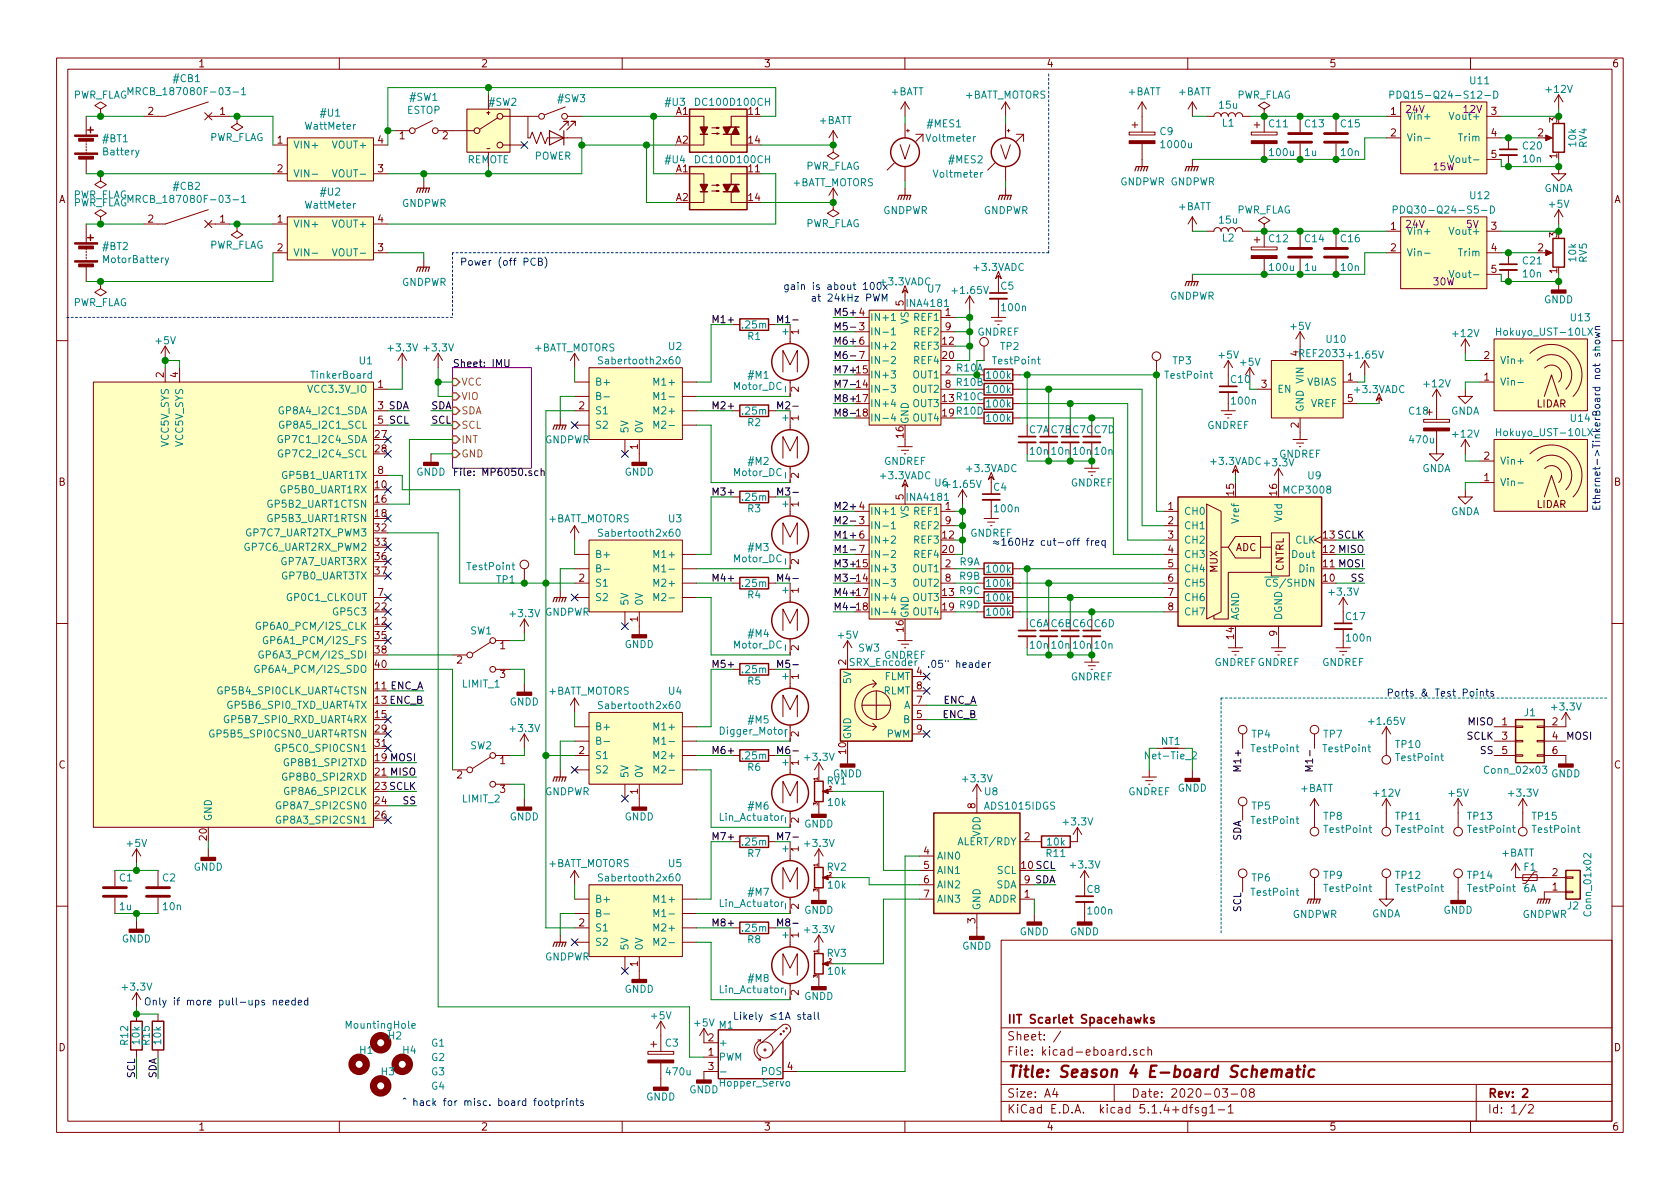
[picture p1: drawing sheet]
<svg xmlns="http://www.w3.org/2000/svg" width="297mm" height="210mm" viewBox="0 0 297 210" stroke-linecap="round" stroke-linejoin="round" font-family="sans-serif">
<defs><g id="words">
<g font-size="3.5" fill="#840000">
<text x="158.9" y="28.3">V</text>
<text x="176.6" y="28.3">V</text>
</g>
<text font-size="2.8" fill="#840000" x="178" y="190.5">Title: Season 4 E-board Schematic</text>
<g font-size="2.1" fill="#840000">
<text x="178" y="184">Sheet: /</text>
<text x="178" y="181">IIT Scarlet Spacehawks</text>
<text x="178" y="186.7">File: kicad-eboard.sch</text>
<text x="178" y="196.9">KiCad E.D.A. kicad 5.1.4+dfsg1-1</text>
<text x="178" y="194.1">Size: A4</text>
<text x="200" y="194.1">Date: 2020-03-08</text>
<text x="263" y="194.1">Rev: 2</text>
<text x="263" y="196.9">Id: 1/2</text>
</g>
<g font-size="1.8" fill="#840000">
<text x="35" y="11.9">1</text>
<text x="85" y="11.9">2</text>
<text x="135" y="11.9">3</text>
<text x="185" y="11.9">4</text>
<text x="235" y="11.9">5</text>
<text x="285" y="11.9">6</text>
<text x="26.2" y="20.3">2</text>
<text x="38.9" y="20.3">1</text>
<text x="119.5" y="20.3">A1</text>
<text x="132.4" y="20.3">11</text>
<text x="245.9" y="20.3">1</text>
<text x="263.7" y="20.3">3</text>
<text x="275.3" y="21.7" transform="rotate(-90 275.3 21.7)">3</text>
<text x="49" y="25.4">1</text>
<text x="66.8" y="25.4">4</text>
<text x="70.6" y="24.6">1</text>
<text x="78.3" y="24.6">2</text>
<text x="119.5" y="25.4">A2</text>
<text x="132.4" y="25.4">14</text>
<text x="245.9" y="24.1">2</text>
<text x="263.7" y="24.1">4</text>
<text x="263.7" y="27.9">5</text>
<text x="271.9" y="24.1">2</text>
<text x="275.3" y="28" transform="rotate(-90 275.3 28)">1</text>
<text x="10.4" y="35.9">A</text>
<text x="49" y="30.5">2</text>
<text x="66.8" y="30.5">3</text>
<text x="119.5" y="30.5">A1</text>
<text x="119.5" y="35.6">A2</text>
<text x="132.4" y="30.5">11</text>
<text x="132.4" y="35.6">14</text>
<text x="285.4" y="35.9">A</text>
<text x="26.2" y="39.4">2</text>
<text x="38.9" y="39.4">1</text>
<text x="49" y="39.4">1</text>
<text x="66.8" y="39.4">4</text>
<text x="245.9" y="40.6">1</text>
<text x="263.7" y="40.6">3</text>
<text x="49" y="44.4">2</text>
<text x="66.8" y="44.4">3</text>
<text x="245.9" y="44.4">2</text>
<text x="263.7" y="44.4">4</text>
<text x="271.9" y="44.4">2</text>
<text x="275.3" y="42" transform="rotate(-90 275.3 42)">3</text>
<text x="263.7" y="48.3">5</text>
<text x="275.3" y="48.4" transform="rotate(-90 275.3 48.4)">1</text>
<text x="141.2" y="59.2" transform="rotate(-90 141.2 59.2)">1</text>
<text x="151.9" y="58.4">3</text>
<text x="167.2" y="58.4">9</text>
<text x="151.9" y="63.5">7</text>
<text x="166.7" y="61">12</text>
<text x="166.7" y="63.5">20</text>
<text x="229.6" y="63" transform="rotate(-90 229.6 63)">4</text>
<text x="262.4" y="63.5">2</text>
<text x="29" y="66.8" transform="rotate(-90 29 66.8)">2</text>
<text x="31.5" y="66.8" transform="rotate(-90 31.5 66.8)">4</text>
<text x="66.8" y="68.6">1</text>
<text x="141.2" y="69.3" transform="rotate(-90 141.2 69.3)">2</text>
<text x="223" y="68.6">3</text>
<text x="238.3" y="67.3">1</text>
<text x="238.3" y="71.1">5</text>
<text x="262.4" y="67.3">1</text>
<text x="66.3" y="77.5">27</text>
<text x="102.4" y="72.4">2</text>
<text x="141.2" y="74.4" transform="rotate(-90 141.2 74.4)">1</text>
<text x="159.8" y="77.4" transform="rotate(-90 159.8 77.4)">16</text>
<text x="185.9" y="76.6">C7B</text>
<text x="229.6" y="75.7" transform="rotate(-90 229.6 75.7)">2</text>
<text x="271.6" y="72.1">LIDAR</text>
<text x="66.3" y="80">28</text>
<text x="66.8" y="83.8">8</text>
<text x="112.8" y="79.5" transform="rotate(-90 112.8 79.5)">1</text>
<text x="262.4" y="81.3">2</text>
<text x="10.4" y="85.9">B</text>
<text x="66.3" y="86.4">10</text>
<text x="66.3" y="88.9">16</text>
<text x="141.2" y="89.6" transform="rotate(-90 141.2 89.6)">1</text>
<text x="141.2" y="84.6" transform="rotate(-90 141.2 84.6)">2</text>
<text x="218.2" y="87.6" transform="rotate(-90 218.2 87.6)">15</text>
<text x="225.8" y="87.6" transform="rotate(-90 225.8 87.6)">16</text>
<text x="262.4" y="85.1">1</text>
<text x="271.6" y="89.8">LIDAR</text>
<text x="285.4" y="85.9">B</text>
<text x="66.3" y="91.4">18</text>
<text x="66.3" y="94">32</text>
<text x="151.9" y="92.7">3</text>
<text x="166.7" y="95.2">12</text>
<text x="167.2" y="92.7">9</text>
<text x="206.5" y="90.2">1</text>
<text x="206.5" y="92.7">2</text>
<text x="206.5" y="95.2">3</text>
<text x="66.3" y="96.5">33</text>
<text x="66.3" y="99.1">36</text>
<text x="66.3" y="101.6">37</text>
<text x="141.2" y="99.8" transform="rotate(-90 141.2 99.8)">2</text>
<text x="151.9" y="97.8">7</text>
<text x="166.7" y="97.8">20</text>
<text x="167.2" y="100.3">2</text>
<text x="206.5" y="97.8">4</text>
<text x="206.5" y="100.3">5</text>
<text x="215.3" y="101.3" transform="rotate(-90 215.3 101.3)">MUX</text>
<text x="218.4" y="97.5">ADC</text>
<text x="227" y="101" transform="rotate(-90 227 101)">CNTRL</text>
<text x="66.3" y="107.9">22</text>
<text x="66.8" y="105.4">7</text>
<text x="102.4" y="102.9">2</text>
<text x="141.2" y="104.9" transform="rotate(-90 141.2 104.9)">1</text>
<text x="167.2" y="102.9">8</text>
<text x="206.5" y="102.9">6</text>
<text x="206.5" y="105.4">7</text>
<text x="206.5" y="107.9">8</text>
<text x="234" y="102.9">10</text>
<text x="66.3" y="110.5">12</text>
<text x="66.3" y="113">35</text>
<text x="112.8" y="110" transform="rotate(-90 112.8 110)">1</text>
<text x="159.8" y="111.7" transform="rotate(-90 159.8 111.7)">16</text>
<text x="218.2" y="113" transform="rotate(-90 218.2 113)">14</text>
<text x="225.8" y="112.5" transform="rotate(-90 225.8 112.5)">9</text>
<text x="66.3" y="115.6">38</text>
<text x="66.3" y="118.1">40</text>
<text x="80.8" y="117.3">2</text>
<text x="88.4" y="114.8">1</text>
<text x="88.4" y="119.9">3</text>
<text x="141.2" y="115" transform="rotate(-90 141.2 115)">2</text>
<text x="149.6" y="117.6" transform="rotate(-90 149.6 117.6)">2</text>
<text x="162.1" y="119.4">4</text>
<text x="141.2" y="120.1" transform="rotate(-90 141.2 120.1)">1</text>
<text x="162.1" y="124.5">7</text>
<text x="162.1" y="121.9">8</text>
<text x="66.3" y="127">15</text>
<text x="66.3" y="129.5">29</text>
<text x="141.2" y="130.3" transform="rotate(-90 141.2 130.3)">2</text>
<text x="162.1" y="127">5</text>
<text x="162.1" y="129.5">9</text>
<text x="265.6" y="128.3">1</text>
<text x="265.6" y="130.8">3</text>
<text x="274.5" y="128.3">2</text>
<text x="274.5" y="130.8">4</text>
<text x="10.4" y="135.9">C</text>
<text x="66.3" y="132.1">31</text>
<text x="80.8" y="137.7">2</text>
<text x="88.4" y="135.1">1</text>
<text x="102.4" y="133.3">2</text>
<text x="141.2" y="135.4" transform="rotate(-90 141.2 135.4)">1</text>
<text x="149.6" y="133.3" transform="rotate(-90 149.6 133.3)">10</text>
<text x="265.6" y="133.3">5</text>
<text x="274.5" y="133.3">6</text>
<text x="285.4" y="135.9">C</text>
<text x="66.3" y="142.2">24</text>
<text x="88.4" y="140.2">3</text>
<text x="112.8" y="140.4" transform="rotate(-90 112.8 140.4)">1</text>
<text x="172.5" y="143" transform="rotate(-90 172.5 143)">8</text>
<text x="36.6" y="148.5" transform="rotate(-90 36.6 148.5)">20</text>
<text x="66.3" y="144.8">26</text>
<text x="141.2" y="145.5" transform="rotate(-90 141.2 145.5)">2</text>
<text x="181.1" y="148.6">2</text>
<text x="141.2" y="150.6" transform="rotate(-90 141.2 150.6)">1</text>
<text x="163.3" y="151.1">4</text>
<text x="163.3" y="153.7">5</text>
<text x="274.5" y="154.9">2</text>
<text x="141.2" y="160.8" transform="rotate(-90 141.2 160.8)">2</text>
<text x="163.3" y="156.2">6</text>
<text x="163.3" y="158.7">7</text>
<text x="181.1" y="158.7">1</text>
<text x="274.5" y="157.5">1</text>
<text x="102.4" y="163.8">2</text>
<text x="141.2" y="165.8" transform="rotate(-90 141.2 165.8)">1</text>
<text x="172.5" y="163.3" transform="rotate(-90 172.5 163.3)">3</text>
<text x="112.8" y="170.9" transform="rotate(-90 112.8 170.9)">1</text>
<text x="141.2" y="176" transform="rotate(-90 141.2 176)">2</text>
<text x="10.4" y="185.9">D</text>
<text x="125.2" y="184.1">2</text>
<text x="285.4" y="185.9">D</text>
<text x="125.2" y="186.7">1</text>
<text x="125.2" y="189.2">3</text>
<text x="139.2" y="189.2">4</text>
<text x="35" y="199.9">1</text>
<text x="85" y="199.9">2</text>
<text x="135" y="199.9">3</text>
<text x="185" y="199.9">4</text>
<text x="235" y="199.9">5</text>
<text x="285" y="199.9">6</text>
</g>
<g font-size="1.8" fill="#008484">
<text x="12.8" y="17.4">PWR_FLAG</text>
<text x="24.3" y="16.8">MRCB_187080F-03-1</text>
<text x="30.8" y="14.5">#CB1</text>
<text x="72.5" y="17.8">#SW1</text>
<text x="157.5" y="16.9">+BATT</text>
<text x="170.6" y="17.4">+BATT_MOTORS</text>
<text x="199.4" y="16.9">+BATT</text>
<text x="208.3" y="16.9">+BATT</text>
<text x="218.6" y="17.4">PWR_FLAG</text>
<text x="247.6" y="17.4">PDQ15-Q24-S12-D</text>
<text x="260" y="14.9">U11</text>
<text x="273.5" y="16.4">+12V</text>
<text x="54.2" y="22.9">WattMeter</text>
<text x="56.8" y="20.6">#U1</text>
<text x="71.9" y="20.1">ESTOP</text>
<text x="86.5" y="18.7">#SW2</text>
<text x="98.7" y="18.1">#SW3</text>
<text x="117.8" y="18.7">#U3</text>
<text x="123.4" y="18.7">DC100D100CH</text>
<text x="144.8" y="21.9">+BATT</text>
<text x="164.1" y="22.5">#MES1</text>
<text x="205.1" y="23.9">C9</text>
<text x="215.6" y="19.2">15u</text>
<text x="216.2" y="22.4">L1</text>
<text x="224.4" y="22.5">C11</text>
<text x="230.8" y="22.5">C13</text>
<text x="237.1" y="22.5">C15</text>
<text x="248.7" y="21.2">Vin+</text>
<text x="256.9" y="21.2">Vout+</text>
<text x="18.3" y="25.2">#BT1</text>
<text x="18.4" y="27.5">Battery</text>
<text x="36.9" y="24.9">PWR_FLAG</text>
<text x="51.8" y="26.3">VIN+</text>
<text x="59.1" y="26.3">VOUT+</text>
<text x="82.6" y="28.9">REMOTE</text>
<text x="94.5" y="28.2">POWER</text>
<text x="117.8" y="28.9">#U4</text>
<text x="123.4" y="28.9">DC100D100CH</text>
<text x="164.1" y="25.1">Voltmeter</text>
<text x="167.9" y="28.9">#MES2</text>
<text x="205.5" y="26.2">1000u</text>
<text x="224.6" y="27.6">100u</text>
<text x="230.7" y="27.6">1u</text>
<text x="237.2" y="27.6">10n</text>
<text x="248.7" y="25">Vin-</text>
<text x="257.4" y="28.8">Vout-</text>
<text x="258" y="25">Trim</text>
<text x="269.3" y="26.4">C20</text>
<text x="269.4" y="28.7">10n</text>
<text x="278.7" y="25.9" transform="rotate(-90 278.7 25.9)">10k</text>
<text x="280.6" y="26.1" transform="rotate(-90 280.6 26.1)">RV4</text>
<text x="12.8" y="35.1">PWR_FLAG</text>
<text x="24.3" y="35.9">MRCB_187080F-03-1</text>
<text x="30.8" y="33.6">#CB2</text>
<text x="51.8" y="31.4">VIN-</text>
<text x="56.8" y="34.6">#U2</text>
<text x="59.5" y="31.4">VOUT-</text>
<text x="140.1" y="32.9">+BATT_MOTORS</text>
<text x="142.3" y="30">PWR_FLAG</text>
<text x="165.3" y="31.4">Voltmeter</text>
<text x="198" y="32.8">GNDPWR GNDPWR</text>
<text x="260" y="35.2">U12</text>
<text x="273" y="34">GNDA</text>
<text x="12.8" y="36.5">PWR_FLAG</text>
<text x="51.8" y="40.3">VIN+</text>
<text x="54.2" y="36.9">WattMeter</text>
<text x="59.1" y="40.3">VOUT+</text>
<text x="71" y="36.6">GNDPWR</text>
<text x="142.3" y="40.2">PWR_FLAG</text>
<text x="156.1" y="37.9">GNDPWR</text>
<text x="173.9" y="37.9">GNDPWR</text>
<text x="208.3" y="37.2">+BATT</text>
<text x="215.6" y="39.5">15u</text>
<text x="218.6" y="37.8">PWR_FLAG</text>
<text x="248.1" y="37.8">PDQ30-Q24-S5-D</text>
<text x="248.7" y="41.5">Vin+</text>
<text x="256.9" y="41.5">Vout+</text>
<text x="274" y="36.7">+5V</text>
<text x="18.3" y="44.2">#BT2</text>
<text x="18.5" y="46.5">MotorBattery</text>
<text x="36.9" y="44">PWR_FLAG</text>
<text x="51.8" y="45.3">VIN-</text>
<text x="59.5" y="45.3">VOUT-</text>
<text x="172.3" y="47.9">+3.3VADC</text>
<text x="216.2" y="42.7">L2</text>
<text x="224.4" y="42.8">C12</text>
<text x="224.6" y="47.9">100u</text>
<text x="230.7" y="47.9">1u</text>
<text x="230.8" y="42.8">C14</text>
<text x="237.1" y="42.8">C16</text>
<text x="237.2" y="47.9">10n</text>
<text x="248.7" y="45.3">Vin-</text>
<text x="258" y="45.3">Trim</text>
<text x="269.3" y="46.8">C21</text>
<text x="278.7" y="46.2" transform="rotate(-90 278.7 46.2)">10k</text>
<text x="280.6" y="46.4" transform="rotate(-90 280.6 46.4)">RV5</text>
<text x="71" y="50.6">GNDPWR</text>
<text x="155.8" y="50.5">+3.3VADC</text>
<text x="164.1" y="51.7">U7</text>
<text x="168.6" y="52">+1.65V</text>
<text x="177" y="51.2">C5</text>
<text x="206.8" y="53">GNDPWR</text>
<text x="257.4" y="49.1">Vout-</text>
<text x="269.4" y="49.1">10n</text>
<text x="273" y="53.6">GNDD</text>
<text x="12.8" y="54.1">PWR_FLAG</text>
<text x="131.3" y="58.1">.25m</text>
<text x="139.4" y="59.2" transform="rotate(-90 139.4 59.2)">+</text>
<text x="153.8" y="59.3">IN-1</text>
<text x="153.8" y="56.8">IN+1</text>
<text x="159.8" y="54.1" transform="rotate(-90 159.8 54.1)">5</text>
<text x="160.6" y="54.3">INA4181</text>
<text x="160.7" y="57.3" transform="rotate(-90 160.7 57.3)">VS</text>
<text x="161.7" y="56.8">REF1</text>
<text x="161.7" y="59.3">REF2</text>
<text x="167.2" y="55.9">1</text>
<text x="172.8" y="59.4">GNDREF</text>
<text x="177.2" y="55">100n</text>
<text x="228.3" y="58.3">+5V</text>
<text x="257" y="59.6">+12V</text>
<text x="265.2" y="59.4">Hokuyo_UST-10LX</text>
<text x="277.8" y="56.8">U13</text>
<text x="27.6" y="60.9">+5V</text>
<text x="63.6" y="64.4">U1</text>
<text x="68.8" y="62.1">+3.3V</text>
<text x="75.1" y="62.1">+3.3V</text>
<text x="94.4" y="62.1">+BATT_MOTORS</text>
<text x="106.4" y="64.4">Sabertooth2x60</text>
<text x="118.3" y="61.9">U2</text>
<text x="132.2" y="60.1">R1</text>
<text x="153.8" y="61.8">IN+2</text>
<text x="153.8" y="64.4">IN-2</text>
<text x="161.7" y="61.8">REF3</text>
<text x="161.7" y="64.4">REF4</text>
<text x="175.7" y="64.4">TestPoint</text>
<text x="176.9" y="61.9">TP2</text>
<text x="207.4" y="64.4">TP3</text>
<text x="215.6" y="63.4">+5V</text>
<text x="219.4" y="64.7">+5V</text>
<text x="229.9" y="63.2">REF2033 +1.65V</text>
<text x="234.6" y="60.6">U10</text>
<text x="265.2" y="64.4">Vin+</text>
<text x="54.8" y="69.5">VCC3.3V_IO</text>
<text x="55.2" y="67">TinkerBoard</text>
<text x="105.2" y="68.2">B+</text>
<text x="116.2" y="68.2">M1+</text>
<text x="116.6" y="70.7">M1-</text>
<text x="129.8" y="69">Motor_DC</text>
<text x="132.4" y="67">#M1</text>
<text x="139.4" y="69.1" transform="rotate(-90 139.4 69.1)">-</text>
<text x="153.8" y="69.5">IN-3</text>
<text x="153.8" y="66.9">IN+3</text>
<text x="161.5" y="66.9">OUT1</text>
<text x="161.5" y="69.5">OUT2</text>
<text x="166.7" y="71.1">13 R10C</text>
<text x="167.2" y="66">2 R10A</text>
<text x="167.2" y="68.6">8 R10B</text>
<text x="174.6" y="69.5">100k</text>
<text x="174.6" y="67">100k</text>
<text x="206.2" y="67">TestPoint</text>
<text x="217.7" y="67.7">C10</text>
<text x="217.9" y="71.5">100n</text>
<text x="225.8" y="69.5">EN</text>
<text x="230.5" y="67.7" transform="rotate(-90 230.5 67.7)">VIN</text>
<text x="231.1" y="68.2">VBIAS</text>
<text x="239.6" y="69.5">+3.3VADC</text>
<text x="251.9" y="68.5">+12V</text>
<text x="265.2" y="68.2">Vin-</text>
<text x="49.8" y="73.3">GP8A4_I2C1_SDA</text>
<text x="50" y="75.8">GP8A5_I2C1_SCL</text>
<text x="105.2" y="73.3">S1</text>
<text x="105.2" y="75.8">S2</text>
<text x="111.1" y="76.7" transform="rotate(-90 111.1 76.7)">5V</text>
<text x="113.7" y="76.7" transform="rotate(-90 113.7 76.7)">0V</text>
<text x="116.2" y="73.3">M2+</text>
<text x="116.6" y="75.8">M2-</text>
<text x="131.3" y="73.3">.25m</text>
<text x="132.2" y="75.4">R2</text>
<text x="139.4" y="74.4" transform="rotate(-90 139.4 74.4)">+</text>
<text x="153.8" y="72">IN+4</text>
<text x="153.8" y="74.5">IN-4</text>
<text x="160.7" y="75.1" transform="rotate(-90 160.7 75.1)">GND</text>
<text x="161.5" y="72">OUT3</text>
<text x="161.5" y="74.5">OUT4</text>
<text x="166.7" y="73.7">19 R10D</text>
<text x="174.6" y="72.1">100k</text>
<text x="174.6" y="74.6">100k</text>
<text x="182" y="76.6">C7A</text>
<text x="189.7" y="76.6">C7C</text>
<text x="193.5" y="76.6">C7D</text>
<text x="213.4" y="75.9">GNDREF</text>
<text x="230.5" y="72.9" transform="rotate(-90 230.5 72.9)">GND</text>
<text x="231.7" y="72">VREF</text>
<text x="249.2" y="73.3">C18</text>
<text x="256.5" y="73.3">GNDA</text>
<text x="257" y="77.4">+12V</text>
<text x="265.2" y="77.1">Hokuyo_UST-10LX</text>
<text x="277.8" y="74.6">U14</text>
<text x="29.8" y="79" transform="rotate(-90 29.8 79)">VCC5V_SYS</text>
<text x="32.4" y="79" transform="rotate(-90 32.4 79)">VCC5V_SYS</text>
<text x="49.8" y="78.4">GP7C1_I2C4_SDA</text>
<text x="50" y="80.9">GP7C2_I2C4_SCL</text>
<text x="96.3" y="78.4">GNDPWR</text>
<text x="132.4" y="82.2">#M2</text>
<text x="156.3" y="82.2">GNDREF</text>
<text x="171" y="83.5">+3.3VADC</text>
<text x="182.2" y="80.4">10n 10n 10n 10n</text>
<text x="214.2" y="82.2">+3.3VADC +3.3V</text>
<text x="226.1" y="80.9">GNDREF</text>
<text x="249.4" y="78.4">470u</text>
<text x="251.4" y="83.5">GNDA</text>
<text x="265.2" y="82.2">Vin+</text>
<text x="47.5" y="89.8">GP5B2_UART1CTSN</text>
<text x="49.9" y="87.2">GP5B0_UART1RX</text>
<text x="50.1" y="84.7">GP5B1_UART1TX</text>
<text x="73.6" y="84.1">GNDD File: MP6050.sch</text>
<text x="110.4" y="84.1">GNDD</text>
<text x="129.8" y="84.2">Motor_DC</text>
<text x="131.3" y="88.6">.25m</text>
<text x="139.4" y="89.7" transform="rotate(-90 139.4 89.7)">+</text>
<text x="139.4" y="84.3" transform="rotate(-90 139.4 84.3)">-</text>
<text x="155.8" y="84.8">+3.3VADC</text>
<text x="159.8" y="88.4" transform="rotate(-90 159.8 88.4)">5</text>
<text x="160.6" y="88.6">INA4181</text>
<text x="165.3" y="86">U6+1.65V</text>
<text x="175.7" y="86.8">C4</text>
<text x="189.3" y="86">GNDREF</text>
<text x="227.2" y="87.3">MCP3008</text>
<text x="231.3" y="84.8">U9</text>
<text x="265.2" y="86">Vin-</text>
<text x="43.8" y="94.9">GP7C7_UART2TX_PWM3</text>
<text x="47.5" y="92.3">GP5B3_UART1RTSN</text>
<text x="96.9" y="92.4">+BATT_MOTORS</text>
<text x="106.4" y="94.9">Sabertooth2x60</text>
<text x="118.3" y="92.4">U3</text>
<text x="132.2" y="90.6">R3</text>
<text x="153.8" y="93.6">IN-1</text>
<text x="153.8" y="91.1">IN+1</text>
<text x="160.7" y="91.6" transform="rotate(-90 160.7 91.6)">VS</text>
<text x="161.7" y="91.1">REF1</text>
<text x="161.7" y="93.6">REF2</text>
<text x="167.2" y="90.2">1</text>
<text x="171.5" y="94.9">GNDREF</text>
<text x="176" y="90.6">100n</text>
<text x="209.3" y="91.1">CH0</text>
<text x="209.3" y="93.6">CH1</text>
<text x="219.1" y="92.3" transform="rotate(-90 219.1 92.3)">Vref</text>
<text x="226.7" y="92.2" transform="rotate(-90 226.7 92.2)">Vdd</text>
<text x="256.5" y="91.1">GNDA</text>
<text x="43.6" y="97.4">GP7C6_UART2RX_PWM2</text>
<text x="49.9" y="99.9">GP7A7_UART3RX</text>
<text x="82.8" y="100.8">TestPoint</text>
<text x="105.2" y="98.7">B+</text>
<text x="116.2" y="98.7">M1+</text>
<text x="116.6" y="101.2">M1-</text>
<text x="129.8" y="99.4">Motor_DC</text>
<text x="132.4" y="97.5">#M3</text>
<text x="139.4" y="99.6" transform="rotate(-90 139.4 99.6)">-</text>
<text x="153.8" y="101.2">IN+3</text>
<text x="153.8" y="96.1">IN+2</text>
<text x="153.8" y="98.7">IN-2</text>
<text x="161.5" y="101.2">OUT1</text>
<text x="161.7" y="96.1">REF3</text>
<text x="161.7" y="98.7">REF4</text>
<text x="169.7" y="100">R9A</text>
<text x="174.6" y="101.3">100k</text>
<text x="209.3" y="96.1">CH2</text>
<text x="209.3" y="98.7">CH3</text>
<text x="209.3" y="101.2">CH4</text>
<text x="228.6" y="98.7">Dout</text>
<text x="229" y="96.1">CLK</text>
<text x="229.8" y="101.2">Din</text>
<text x="50.1" y="102.5">GP7B0_UART3TX</text>
<text x="50.9" y="106.3">GP0C1_CLKOUT</text>
<text x="87.8" y="103.1">TP1</text>
<text x="105.2" y="103.8">S1</text>
<text x="105.2" y="106.3">S2</text>
<text x="111.1" y="107.2" transform="rotate(-90 111.1 107.2)">5V</text>
<text x="113.7" y="107.2" transform="rotate(-90 113.7 107.2)">0V</text>
<text x="116.2" y="103.8">M2+</text>
<text x="116.6" y="106.3">M2-</text>
<text x="131.3" y="103.8">.25m</text>
<text x="132.2" y="105.8">R4</text>
<text x="139.4" y="104.9" transform="rotate(-90 139.4 104.9)">+</text>
<text x="153.8" y="103.8">IN-3</text>
<text x="153.8" y="106.3">IN+4</text>
<text x="161.5" y="106.3">OUT3</text>
<text x="161.5" y="103.8">OUT2</text>
<text x="166.7" y="105.4">13 R9C</text>
<text x="166.7" y="107.9">19 R9D</text>
<text x="169.7" y="102.5">R9B</text>
<text x="174.6" y="103.8">100k</text>
<text x="174.6" y="106.3">100k</text>
<text x="209.3" y="103.8">CH5</text>
<text x="209.3" y="106.3">CH6</text>
<text x="224.7" y="103.8">CS/SHDN</text>
<text x="235.2" y="105.3">+3.3V</text>
<text x="46.5" y="111.4">GP6A0_PCM/I2S_CLK</text>
<text x="47.9" y="113.9">GP6A1_PCM/I2S_FS</text>
<text x="59.2" y="108.8">GP5C3</text>
<text x="83.2" y="112.2">SW1</text>
<text x="90.4" y="109.1">+3.3V</text>
<text x="96.3" y="108.9">GNDPWR</text>
<text x="132.4" y="112.7">#M4</text>
<text x="148.3" y="112.9">+5V</text>
<text x="153.8" y="108.8">IN-4</text>
<text x="160.7" y="109.3" transform="rotate(-90 160.7 109.3)">GND</text>
<text x="161.5" y="108.8">OUT4</text>
<text x="174.6" y="108.9">100k</text>
<text x="182" y="110.9">C6A</text>
<text x="185.9" y="110.9">C6B</text>
<text x="189.7" y="110.9">C6C</text>
<text x="193.5" y="110.9">C6D</text>
<text x="209.3" y="108.8">CH7</text>
<text x="219.1" y="109.7" transform="rotate(-90 219.1 109.7)">AGND</text>
<text x="226.7" y="109.7" transform="rotate(-90 226.7 109.7)">DGND</text>
<text x="238" y="109.6">C17</text>
<text x="238.2" y="113.5">100n</text>
<text x="46.4" y="119">GP6A4_PCM/I2S_SDO</text>
<text x="47.2" y="116.5">GP6A3_PCM/I2S_SDI</text>
<text x="110.4" y="114.6">GNDD</text>
<text x="129.8" y="114.7">Motor_DC</text>
<text x="131.3" y="119">.25m</text>
<text x="139.4" y="114.8" transform="rotate(-90 139.4 114.8)">-</text>
<text x="150.3" y="117.8">SRX_Encoder</text>
<text x="151.8" y="115.2">SW3</text>
<text x="156.3" y="116.5">GNDREF</text>
<text x="182.2" y="114.7">10n 10n 10n 10n</text>
<text x="214.7" y="117.8">GNDREFGNDREF</text>
<text x="233.8" y="117.8">GNDREF</text>
<text x="39.1" y="122.8">GP5B4_SPI0CLK_UART4CTSN</text>
<text x="40.7" y="125.3">GP5B6_SPI0_TXD_UART4TX</text>
<text x="81.8" y="121.6">LIMIT_1</text>
<text x="90.1" y="124.8">GNDD</text>
<text x="96.9" y="122.9">+BATT_MOTORS</text>
<text x="106.4" y="125.4">Sabertooth2x60</text>
<text x="118.3" y="122.9">U4</text>
<text x="132.2" y="121.1">R5</text>
<text x="139.4" y="120.1" transform="rotate(-90 139.4 120.1)">+</text>
<text x="150.5" y="120.8" transform="rotate(-90 150.5 120.8)">5V</text>
<text x="156.1" y="122.8">RLMT</text>
<text x="156.3" y="120.3">FLMT</text>
<text x="159.8" y="125.3">A</text>
<text x="189.3" y="120.3">GNDREF</text>
<text x="274.5" y="125.6">+3.3V</text>
<text x="38" y="130.4">GP5B5_SPI0CSN0_UART4RTSN</text>
<text x="40.4" y="127.9">GP5B7_SPI0_RXD_UART4RX</text>
<text x="90.4" y="129.5">+3.3V</text>
<text x="105.2" y="129.2">B+</text>
<text x="116.2" y="129.2">M1+</text>
<text x="116.6" y="131.7">M1-</text>
<text x="127.5" y="129.9">Digger_Motor</text>
<text x="132.4" y="127.9">#M5</text>
<text x="139.4" y="130.1" transform="rotate(-90 139.4 130.1)">-</text>
<text x="150.5" y="130.8" transform="rotate(-90 150.5 130.8)">GND</text>
<text x="156.7" y="130.4">PWM</text>
<text x="159.8" y="127.9">B</text>
<text x="205.3" y="131.7">NT1</text>
<text x="221.4" y="130.5">TP4</text>
<text x="234.1" y="130.5">TP7</text>
<text x="242.3" y="128.2">+1.65V</text>
<text x="269.5" y="126.7">J1</text>
<text x="49.7" y="133">GP5C0_SPI0CSN1</text>
<text x="50.9" y="135.5">GP8B1_SPI2TXD</text>
<text x="83.2" y="132.5">SW2</text>
<text x="105.2" y="134.2">S1</text>
<text x="105.2" y="136.8">S2</text>
<text x="111.1" y="137.7" transform="rotate(-90 111.1 137.7)">5V</text>
<text x="113.7" y="137.7" transform="rotate(-90 113.7 137.7)">0V</text>
<text x="116.2" y="134.2">M2+</text>
<text x="116.6" y="136.8">M2-</text>
<text x="131.3" y="134.3">.25m</text>
<text x="132.2" y="136.3">R6</text>
<text x="139.4" y="135.4" transform="rotate(-90 139.4 135.4)">+</text>
<text x="142.4" y="134.5">+3.3V</text>
<text x="147.3" y="137.5">GNDD</text>
<text x="203" y="134.3">Net-Tie_2</text>
<text x="221.4" y="133">TestPoint</text>
<text x="234.1" y="133">TestPoint</text>
<text x="246.9" y="132.3">TP10</text>
<text x="247" y="134.6">TestPoint</text>
<text x="262.8" y="136.8">Conn_02x03</text>
<text x="274.3" y="137.5">GNDD</text>
<text x="49.7" y="143.1">GP8A7_SPI2CSN0</text>
<text x="50.7" y="138">GP8B0_SPI2RXD</text>
<text x="50.8" y="140.6">GP8A6_SPI2CLK</text>
<text x="81.8" y="141.9">LIMIT_2</text>
<text x="96.3" y="140.6">GNDPWR</text>
<text x="132.4" y="143.2">#M6</text>
<text x="146.3" y="138.7">RV1</text>
<text x="146.5" y="142.5">10k</text>
<text x="170.4" y="138.3">+3.3V</text>
<text x="174.1" y="140.6">U8</text>
<text x="174.3" y="143.2">ADS1015IDGS</text>
<text x="199.5" y="140.6">GNDREF</text>
<text x="208.2" y="140">GNDD</text>
<text x="221.4" y="143.2">TP5</text>
<text x="229.9" y="140">+BATT</text>
<text x="243" y="140.9">+12V</text>
<text x="256.2" y="140.9">+5V</text>
<text x="266.9" y="140.9">+3.3V</text>
<text x="22.5" y="149.8">+5V</text>
<text x="37.5" y="145.3" transform="rotate(-90 37.5 145.3)">GND</text>
<text x="49.7" y="145.7">GP8A3_SPI2CSN1</text>
<text x="90.1" y="145.1">GNDD</text>
<text x="110.4" y="145.1">GNDD</text>
<text x="127.4" y="145.2">Lin_Actuator</text>
<text x="131.3" y="149.5">.25m</text>
<text x="139.4" y="145.3" transform="rotate(-90 139.4 145.3)">-</text>
<text x="142.2" y="146.3">GNDD</text>
<text x="142.4" y="149.8">+3.3V</text>
<text x="169.7" y="149.5">ALERT/RDY</text>
<text x="173.4" y="148" transform="rotate(-90 173.4 148)">VDD</text>
<text x="185.2" y="149.5">10k</text>
<text x="188.2" y="146">+3.3V</text>
<text x="221.4" y="145.7">TestPoint</text>
<text x="234.1" y="145">TP8</text>
<text x="234.3" y="147.3">TestPoint</text>
<text x="246.9" y="145">TP11</text>
<text x="247" y="147.3">TestPoint</text>
<text x="259.6" y="145">TP13</text>
<text x="259.7" y="147.3">TestPoint</text>
<text x="271" y="145">TP15</text>
<text x="271.1" y="147.3">TestPoint</text>
<text x="21.2" y="155.9">C1</text>
<text x="28.8" y="155.9">C2</text>
<text x="34.2" y="154">GNDD</text>
<text x="96.9" y="153.3">+BATT_MOTORS</text>
<text x="106.4" y="155.9">Sabertooth2x60</text>
<text x="118.3" y="153.3">U5</text>
<text x="132.2" y="151.6">R7</text>
<text x="139.4" y="150.6" transform="rotate(-90 139.4 150.6)">+</text>
<text x="146.3" y="154">RV2</text>
<text x="165.6" y="152">AIN0</text>
<text x="165.6" y="154.6">AIN1</text>
<text x="176.3" y="154.6">SCL</text>
<text x="185.1" y="151.6">R11</text>
<text x="189.4" y="153.6">+3.3V</text>
<text x="221.4" y="155.9">TP6</text>
<text x="234.1" y="155.4">TP9</text>
<text x="246.9" y="155.4">TP12</text>
<text x="259.6" y="155.4">TP14</text>
<text x="265.5" y="151.5">+BATT</text>
<text x="269.5" y="154">F1</text>
<text x="21.2" y="161">1u</text>
<text x="28.9" y="161">10n</text>
<text x="105.2" y="159.6">B+</text>
<text x="116.2" y="159.6">M1+</text>
<text x="127.4" y="160.4">Lin_Actuator</text>
<text x="132.4" y="158.4">#M7</text>
<text x="139.4" y="160.5" transform="rotate(-90 139.4 160.5)">-</text>
<text x="142.2" y="161.6">GNDD</text>
<text x="146.5" y="157.1">10k</text>
<text x="165.6" y="157.1">AIN2</text>
<text x="165.6" y="159.6">AIN3</text>
<text x="173.4" y="161" transform="rotate(-90 173.4 161)">GND</text>
<text x="174.7" y="159.6">ADDR</text>
<text x="176.1" y="157.1">SDA</text>
<text x="192.2" y="157.9">C8</text>
<text x="192.5" y="161.7">100n</text>
<text x="221.4" y="158.4">TestPoint</text>
<text x="234.3" y="157.7">TestPoint</text>
<text x="247" y="157.7">TestPoint</text>
<text x="255.2" y="161.6">GNDD</text>
<text x="259.7" y="157.7">TestPoint</text>
<text x="269.4" y="157.8">6A</text>
<text x="277.2" y="160.8">J2</text>
<text x="281.4" y="161.7" transform="rotate(-90 281.4 161.7)">Conn_01x02</text>
<text x="21.5" y="166.7">GNDD</text>
<text x="105.2" y="164.7">S1</text>
<text x="105.2" y="167.3">S2</text>
<text x="116.2" y="164.7">M2+</text>
<text x="116.6" y="162.2">M1-</text>
<text x="116.6" y="167.3">M2-</text>
<text x="131.3" y="164.8">.25m</text>
<text x="132.2" y="166.8">R8</text>
<text x="139.4" y="165.9" transform="rotate(-90 139.4 165.9)">+</text>
<text x="142.4" y="165">+3.3V</text>
<text x="170.1" y="167.9">GNDD</text>
<text x="180.3" y="165.4">GNDD</text>
<text x="189.2" y="165.4">GNDD</text>
<text x="228.5" y="162.3">GNDPWR</text>
<text x="242.5" y="162.2">GNDA</text>
<text x="269.1" y="162.3">GNDPWR</text>
<text x="96.3" y="169.8">GNDPWR</text>
<text x="111.1" y="168.1" transform="rotate(-90 111.1 168.1)">5V</text>
<text x="113.7" y="168.1" transform="rotate(-90 113.7 168.1)">0V</text>
<text x="132.4" y="173.7">#M8</text>
<text x="146.3" y="169.2">RV3</text>
<text x="146.5" y="172.4">10k</text>
<text x="21.8" y="175.2">+3.3V</text>
<text x="110.4" y="175.6">GNDD</text>
<text x="127.4" y="175.6">Lin_Actuator</text>
<text x="139.4" y="175.8" transform="rotate(-90 139.4 175.8)">-</text>
<text x="142.2" y="176.8">GNDD</text>
<text x="22.7" y="184.8" transform="rotate(-90 22.7 184.8)">R12</text>
<text x="24.7" y="184.6" transform="rotate(-90 24.7 184.6)">10k</text>
<text x="26.5" y="184.8" transform="rotate(-90 26.5 184.8)">R15</text>
<text x="28.5" y="184.6" transform="rotate(-90 28.5 184.6)">10k</text>
<text x="61.4" y="181.9">MountingHole</text>
<text x="68.7" y="183.8">H2</text>
<text x="76.3" y="185.1">G1</text>
<text x="115.2" y="180.3">+5V</text>
<text x="117.7" y="185.1">C3</text>
<text x="122.9" y="181.5">+5V M1</text>
<text x="127" y="185">+</text>
<text x="63.7" y="186.4">H1</text>
<text x="67.5" y="190.2">H3</text>
<text x="71.3" y="186.4">H4</text>
<text x="76.3" y="187.6">G2</text>
<text x="76.3" y="190.2">G3</text>
<text x="117.9" y="190.2">470u</text>
<text x="127" y="187.6">PWM</text>
<text x="134.7" y="190.1">POS</text>
<text x="76.3" y="192.7">G4</text>
<text x="114.2" y="194.6">GNDD</text>
<text x="121.9" y="193.3">GNDD</text>
<text x="127.4" y="192.1">Hopper_Servo</text>
</g>
<g font-size="1.8" fill="#840084">
<text x="248.6" y="20">24V</text>
<text x="258.8" y="20">12V</text>
<text x="253.5" y="30.1">15W</text>
<text x="248.6" y="40.3">24V</text>
<text x="259.3" y="40.3">5V</text>
<text x="253.5" y="50.5">30W</text>
</g>
<g font-size="1.8" fill="#0000c2">
<text x="81.3" y="47">Power (off PCB)</text>
<text x="138.4" y="51.3">gain is about 100x</text>
<text x="140.9" y="53.3">at 24kHz PWM</text>
<text x="283" y="90.4" transform="rotate(-90 283 90.4)">Ethernet-&gt;TinkerBoard not shown</text>
<text x="175.3" y="96.5">160Hz cut-off freq</text>
<text x="163.8" y="118.1">.05&quot; header</text>
<text x="245.1" y="123.2">Ports &amp; Test Points</text>
<text x="25.4" y="177.8">Only if more pull-ups needed</text>
<text x="129.5" y="180.3">Likely 1A stall</text>
<text x="71.1" y="195.6">^ hack for misc. board footprints</text>
</g>
<g font-size="1.8">
<text x="125.7" y="57.1">M1+</text>
<text x="137.2" y="57.1">M1-</text>
<text x="147.3" y="55.9">M5+ 4</text>
<text x="147.3" y="58.4">M5-</text>
<text x="80" y="64.9">Sheet: IMU</text>
<text x="147.3" y="61">M6+ 6</text>
<text x="147.3" y="63.5">M6-</text>
<text x="147.3" y="66">M7+ 15</text>
<text x="147.3" y="68.6">M7- 14</text>
<text x="147.3" y="71.1">M8+ 17</text>
<text x="66.8" y="72.4">3 SDA</text>
<text x="66.8" y="74.9">5 SCL</text>
<text x="76.2" y="72.4">SDA</text>
<text x="76.2" y="74.9">SCL</text>
<text x="125.7" y="72.4">M2+</text>
<text x="137.2" y="72.4">M2-</text>
<text x="147.3" y="73.7">M8- 18</text>
<text x="125.7" y="87.6">M3+</text>
<text x="137.2" y="87.6">M3-</text>
<text x="147.3" y="95.2">M1+ 6</text>
<text x="147.3" y="90.2">M2+ 4</text>
<text x="147.3" y="92.7">M2-</text>
<text x="234" y="95.2">13 SCLK</text>
<text x="147.3" y="97.8">M1-</text>
<text x="147.3" y="100.3">M3+ 15</text>
<text x="234" y="100.3">11 MOSI</text>
<text x="234" y="97.8">12 MISO</text>
<text x="125.7" y="102.9">M4+</text>
<text x="137.2" y="102.9">M4-</text>
<text x="147.3" y="102.9">M3- 14</text>
<text x="147.3" y="105.4">M4+ 17</text>
<text x="147.3" y="107.9">M4- 18</text>
<text x="238.9" y="102.9">SS</text>
<text x="125.7" y="118.1">M5+</text>
<text x="137.2" y="118.1">M5-</text>
<text x="66.3" y="121.9">11 ENC_A</text>
<text x="66.3" y="124.5">13 ENC_B</text>
<text x="166.7" y="124.5">ENC_A</text>
<text x="166.7" y="127">ENC_B</text>
<text x="259.3" y="130.8">SCLK</text>
<text x="259.6" y="128.3">MISO</text>
<text x="276.9" y="130.8">MOSI</text>
<text x="66.3" y="134.6">19 MOSI</text>
<text x="66.3" y="137.2">21 MISO</text>
<text x="125.7" y="133.3">M6+</text>
<text x="137.2" y="133.3">M6-</text>
<text x="219.5" y="135.8" transform="rotate(-90 219.5 135.8)">M1+</text>
<text x="232.2" y="135.4" transform="rotate(-90 232.2 135.4)">M1-</text>
<text x="261.8" y="133.3">SS</text>
<text x="66.3" y="139.7">23 SCLK</text>
<text x="71.3" y="142.2">SS</text>
<text x="125.7" y="148.6">M7+</text>
<text x="137.2" y="148.6">M7-</text>
<text x="219.5" y="148.8" transform="rotate(-90 219.5 148.8)">SDA</text>
<text x="180.6" y="153.7">10 SCL</text>
<text x="181.1" y="156.2">9 SDA</text>
<text x="219.5" y="161.3" transform="rotate(-90 219.5 161.3)">SCL</text>
<text x="125.7" y="163.8">M8+</text>
<text x="137.2" y="163.8">M8-</text>
<text x="23.9" y="190.7" transform="rotate(-90 23.9 190.7)">SCL</text>
<text x="27.7" y="190.7" transform="rotate(-90 27.7 190.7)">SDA</text>
</g>
<g font-size="1.8" fill="#848400">
<text x="81.5" y="68.2">VCC</text>
<text x="81.5" y="70.7">VIO</text>
<text x="81.5" y="75.8">SCL</text>
<text x="81.5" y="73.3">SDA</text>
<text x="81.5" y="80.9">GND</text>
<text x="81.5" y="78.4">INT</text>
</g>
<g font-size=".9" fill="#840000">
<text x="144.6" y="137.9" transform="rotate(-90 144.6 137.9)">1</text>
<text x="144.6" y="142.4" transform="rotate(-90 144.6 142.4)">3</text>
<text x="146.6" y="139.7">2</text>
<text x="144.6" y="153.2" transform="rotate(-90 144.6 153.2)">1</text>
<text x="146.6" y="155">2</text>
<text x="144.6" y="157.6" transform="rotate(-90 144.6 157.6)">3</text>
<text x="144.6" y="172.9" transform="rotate(-90 144.6 172.9)">3</text>
<text x="144.6" y="168.4" transform="rotate(-90 144.6 168.4)">1</text>
<text x="146.6" y="170.2">2</text>
</g>
</g></defs>
<g fill="none" stroke="#840000" stroke-width=".18">
<path d="M10 10.3h277v189.9h-277zM12 12.2h273v186.1h-273zM17.8 19.3l1-.6-1-.7-1 .7 1 .6v1.3M36.2 19.9l1.3 1.3M36.8 18l-7.6 2.6h-3.8M37.5 19.9l-1.3 1.3M60 10.3v1.9M82.5 19.3h7.7v7.6h-7.7zM86.4 19.7v.5v-.3h-.3h.5M86.4 16.8v2.5M99.9 18.9l-3.6 1.4M110 10.3v1.9"/>
<path d="M160 10.3v1.9M160 18v2.6M160 18l-.7 1.3M160 18l.8 1.3M177.8 18l-.8 1.3M177.8 18v2.6M177.8 18l.8 1.3M201.9 18l-.7 1.3M201.9 18v5.4M201.9 18l.8 1.3M210 10.3v1.9M210.8 18v2.6"/>
<path d="M210.8 18l-.7 1.3M210.8 18l.8 1.3M223.5 19.3l1-.6-1-.7-1 .7 1 .6v1.3M247.6 18h15.3v12.7h-15.3zM260 10.3v1.9M275.6 16.8v2.5M275.6 16.8l-.8 1.2M275.6 16.8l.8 1.2M15.2 20.6v3.3M15.2 24.9v.2M15.2 25.4v.2M15.2 25.9v.3"/>
<path d="M15.2 26.4v.3M15.2 26.9v.3M15.2 28.2v2.5M15.2 39.6v3.3M17.8 38.3l1-.6-1-.6-1 .6 1 .6v1.3M17.8 39.6h.1M17.8 20.6h.1M17.8 30.7v1.3l1 .6-1 .7-1-.7 1-.6M17.8 30.7h.1M36.2 39l1.3 1.3M36.8 37.1l-7.6 2.5h-3.8M36.8 39.6h3.8"/>
<path d="M36.8 20.6h3.8M37.5 39l-1.3 1.3M41.9 39.6v1.3l1 .6-1 .7-1-.7 1-.6M41.9 39.6h.1M41.9 20.6v1.2l1 .7-1 .6-1-.6 1-.7M41.9 20.6h.1M48.3 39.6h2.5M48.3 25.6h2.5M48.3 30.7h2.5M50.8 38.3h15.2v7.7h-15.2zM50.8 24.4h15.2v7.6h-15.2zM66 39.6h2.6"/>
<path d="M66 25.6h2.6M66 30.7h2.6M69.8 23.1h2.6M74.9 32v1.3M76.5 21.3l-3.1 1.6M77.5 23.1h6.3M86.1 26.3h.5M86.4 26.9v2.6M88 20.8l-3.2 2.1M88.9 25.6h3.8M88.9 20.6h6.3M93.3 20.6v3.8h.4l.4-1 .8 2 .7-2 .8 2 .4-1h6.1"/>
<path d="M100.3 20.6h2.6M100.5 22.2v-.7h-.8h.8l-1.6 1.5M101.7 22.2v-.7h-.7h.7l-1.5 1.5M121.9 20.6h2.6v1.9M121.9 30.7h2.6v1.9M124.5 23.7v1.9h-2.6M124.5 33.9v1.9h-2.6M125.9 23.6h1.2l-.4 .1v-.2l.4 .1M125.9 22.6h1.2l-.4 .1v-.2l.4 .1M125.9 33.8h1.2l-.4 .1v-.3l.4 .2M125.9 32.8h1.2l-.4 .1v-.3l.4 .2M129.3 23.7v1.9h2.8"/>
<path d="M129.3 33.9v1.9h2.8M132.1 20.6h-2.8v1.9M132.1 30.7h-2.8v1.9M147.3 35.8v1.3l1 .6-1 .6-1-.6 1-.6M147.3 35.8h.1M147.3 25.6v1.3l1 .7-1 .6-1-.6 1-.7M147.3 25.6h.1M147.3 33.3l-.7 1.2M147.3 23.1v2.5M147.3 33.3v2.5M147.3 33.3l.8 1.2M147.3 23.1l-.7 1.3"/>
<path d="M147.3 23.1l.8 1.3M158.1 28.8l-1.3 1.3M160 21.8v2.6M160 29.5v2.5M160 33.3v1.2M160.3 23.1h.5M160.5 22.9v.5M161.9 23.7h1.3v1.3M163.2 23.7l-1.3 1.3M175.9 28.8l-1.3 1.3M177.8 21.8v2.6M177.8 29.5v2.5"/>
<path d="M177.8 33.3v1.2M178.1 23.1h.5M178.3 22.9v.5M179.7 23.7h1.3v1.3M181 23.7l-1.3 1.3M199.6 23.4h4.6v.5h-4.6zM200.2 22.1h1M200.7 21.6v1M201.9 25.4v4.1M210.8 28.2v1.3M210.8 38.3v2.6M210.8 38.3l-.7 1.3"/>
<path d="M210.8 38.3l.8 1.3M213.4 20.6h1.2a.63 .63 0 0 1 .7-.7 .63 .63 0 0 1 .6 .7 .63 .63 0 0 1 .6-.7 .63 .63 0 0 1 .7 .7 .63 .63 0 0 1 .6-.7 .63 .63 0 0 1 .6 .7 .63 .63 0 0 1 .7-.7 .63 .63 0 0 1 .6 .7h1.3M221.2 23.4h4.6v.5h-4.6zM221.7 22.1h1.1M222.2 21.6v1M223.5 39.6l1-.6-1-.7-1 .7 1 .6v1.3M223.5 20.6h.1M223.5 20.6v2.8M223.5 25.4v2.8M229.9 20.6v2.8M229.9 25.4v2.8M236.2 20.6v2.8"/>
<path d="M236.2 25.4v2.8M245.1 20.6h2.5M245.1 24.4h2.5M247.6 38.3h15.3v12.7h-15.3zM262.9 20.6h2.5M262.9 24.4h2.5M262.9 28.2h2.5M266.7 24.4v2M266.7 27.4v2.1M273 24.4h1.1M275.6 29.5v1.2h1.3l-1.3 1.3-1.3-1.3h1.3M275.6 37.1l-.8 1.2"/>
<path d="M275.6 37.1v2.5M275.6 37.1l.8 1.2M15.2 43.9v.3M15.2 44.4v.3M15.2 45v.2M15.2 45.5v.2M15.2 46v.2M15.2 47.2v2.6M17.8 49.8v1.2l1 .7-1 .6-1-.6 1-.7M17.8 49.8h.1M48.3 44.7h2.5M66 44.7h2.6"/>
<path d="M74.9 46v1.2M129.5 57.4h1.3M135.9 57.4h1.3M139.7 57.4v3.4M151.1 56.1h2.6M151.1 58.7h2.6M153.7 54.9h12.7v20.3h-12.7zM160 51.3v3.6M160 50.5l.5 1.3-.5-.5-.5 .5zM166.4 56.1h2.5M166.4 58.7h2.5M171.4 52.3l-.7 1.3"/>
<path d="M171.4 52.3v2.6M171.4 52.3l.8 1.3M175.3 56.1h2.5M175.9 56.8h1.3M176.4 57.4h.3M176.5 48.8v1M176.5 48l.5 1.3-.5-.5-.5 .5zM176.5 52.8v3.3M210.8 48.5v1.3M213.4 40.9h1.2a.63 .63 0 0 1 .7-.6 .63 .63 0 0 1 .6 .6 .63 .63 0 0 1 .6-.6 .63 .63 0 0 1 .7 .6 .63 .63 0 0 1 .6-.6 .63 .63 0 0 1 .6 .6 .63 .63 0 0 1 .7-.6 .63 .63 0 0 1 .6 .6h1.3M221.2 43.7h4.6v.5h-4.6zM221.7 42.4h1.1"/>
<path d="M222.2 41.9v1M223.5 40.9h.1M223.5 40.9v2.8M223.5 45.7v2.8M229.9 40.9v2.8M229.9 45.7v2.8M229.9 58.7v5M229.9 58.7l.7 1.2M229.9 58.7l-.8 1.2M236.2 40.9v2.8M236.2 45.7v2.8M245.1 44.7h2.5"/>
<path d="M245.1 40.9h2.5M259.1 59.9l-.8 1.3M259.1 59.9v2.6M259.1 59.9l.7 1.3M262.9 44.7h2.5M262.9 40.9h2.5M262.9 48.5h2.5M264.2 59.9h16.5v12.7h-16.5zM266.7 44.7v2M266.7 47.7v2.1M273 44.7h1.1M275.6 49.8v1.5"/>
<path d="M10 60.2h2M16.5 67.6h49.5v78.7h-49.5zM29.2 61.2v2.5M29.2 65v2.6M29.2 61.2l-.8 1.3M29.2 61.2l.8 1.3M31.7 65v2.6M66 68.8h2.6M66 72.6h2.6M66 75.2h2.6M71.1 62.5l-.7 1.2M71.1 62.5v2.5"/>
<path d="M71.1 62.5l.8 1.2M77.5 62.5l-.8 1.2M77.5 62.5v2.5M77.5 62.5l.7 1.2M99.1 73.9v1.3M101.6 72.6h2.5M101.6 75.2h2.5M101.6 67.6h2.5M101.6 70.1h2.5M101.6 62.5v2.5M101.6 62.5l-.8 1.2M101.6 62.5l.8 1.2"/>
<path d="M104.1 65h16.5v12.7h-16.5zM110.5 77.7v2.6M113 77.7v4.1M120.6 72.6h2.6M120.6 75.2h2.6M120.6 67.6h2.6M120.6 70.1h2.6M129.5 72.6h1.3M135.9 72.6h1.3M138.4 65.8v-3.8l1.3 2.5 1.3-2.5v3.8M139.7 67.3v2.8M139.7 72.6v3.4"/>
<path d="M151.1 61.2h2.6M151.1 63.7h2.6M158.7 79h2.6M159.4 79.6h1.3M160 77.7v1.3M166.4 68.8h2.5M166.4 66.3h2.5M174 61.2v2.5M179.1 68.8h1.2M179.1 66.3h1.2M179.1 71.4h1.2M179.1 73.9h1.2"/>
<path d="M181.6 78.2v2.1M185.4 78.2v2.1M189.2 78.2v2.1M193 78.2v2.1M204.5 63.7v2.6M215.9 72.6h2.5M216.5 73.3h1.3M217 73.9h.3M217.2 63.7v2.6M217.2 69.3v3.3M217.2 63.7l.7 1.3M217.2 63.7l-.8 1.3"/>
<path d="M221 65l.7 1.3M221 65v2.6M221 65l-.8 1.3M222.2 68.8h2.6M224.8 63.7h12.7v10.2h-12.7zM228.6 77.7h2.5M229.2 78.4h1.3M229.7 79h.3M229.9 73.9v3.8M237.5 67.6h2.5M237.5 71.4h2.5M241.3 63.7l-.8 1.3"/>
<path d="M241.3 63.7v2.6M241.3 63.7l.8 1.3M243.8 70.4v1M243.8 69.6l.5 1.3-.5-.5-.5 .5zM251.7 74.2h4.6v.5h-4.6zM252.2 72.9h1M254 76.2v4.1h1.3l-1.3 1.2-1.3-1.2h1.3M254 68.8l-.8 1.3M254 68.8v5.4M254 68.8l.8 1.3M259.1 68.8v1.3h1.2l-1.2 1.3-1.3-1.3h1.3M259.1 77.7v2.6"/>
<path d="M259.1 77.7l-.8 1.3M259.1 77.7l.7 1.3M261.6 67.6h2.6M261.6 63.7h2.6M264.2 77.7h16.5v12.7h-16.5zM270.5 62.5a5.4 5.4 0 0 1 7.6 0 5.4 5.4 0 0 1 0 7.6M271.8 63.7a3.6 3.6 0 0 1 5.1 0 3.6 3.6 0 0 1 0 5.1M273 70.1l1.3-3.8 1.3 3.8M273.1 65.1a1.76 1.76 0 0 1 2.5 0 1.76 1.76 0 0 1 0 2.5M285 60.2h2M66 84.1h2.6M76.2 80.3v1.5"/>
<path d="M101.6 98h2.5M101.6 93l-.8 1.2M101.6 93v2.5M101.6 93l.8 1.2M104.1 95.5h16.5v12.7h-16.5zM120.6 98h2.6M129.5 87.9h1.3M135.9 87.9h1.3M138.4 81v-3.8l1.3 2.6 1.3-2.6v3.8M138.4 96.3v-3.8l1.3 2.5 1.3-2.5v3.8M139.7 82.5v2.8M139.7 87.9v3.3"/>
<path d="M139.7 97.7v2.9M151.1 98h2.6M151.1 90.4h2.6M151.1 93h2.6M151.1 95.5h2.6M153.7 89.1h12.7v20.4h-12.7zM159.9 80.3h.2M160 85.6v3.5M160 84.8l.5 1.3-.5-.5-.5 .5zM166.4 90.4h2.5M166.4 93h2.5M170.2 86.6l-.8 1.3"/>
<path d="M170.2 86.6v2.5M170.2 86.6l.7 1.3M174 91.7h2.5M174.6 92.3h1.3M175.1 93h.3M175.3 84.3v1M175.3 83.6l.5 1.2-.5-.5-.5 .5zM175.3 88.4v3.3M191.8 82.8h2.5M192.4 83.4h1.3M192.9 84.1h.3M193 81.5v1.3"/>
<path d="M205.7 98h2.6M205.7 90.4h2.6M205.7 93h2.6M205.7 95.5h2.6M213.4 89.1l2.5 1.3v17.8l-2.5 1.3zM215.9 96.8h1.3M218.4 94.9h4.5v3.8h-4.5l-1.2-1.9zM218.4 83.1v1M218.4 82.3l.5 1.3-.5-.5-.5 .5zM222.9 96.8h1.9M224.8 94.2h3.2v7.6h-3.2zM226.1 82.8v2.5"/>
<path d="M226.1 82.8l-.8 1.3M226.1 82.8l.7 1.3M233.7 94.9l-1.3 .6 1.3 .6M259.1 86.6v1.3h1.2l-1.2 1.2-1.3-1.2h1.3M261.6 85.3h2.6M261.6 81.5h2.6M270.5 80.3a5.4 5.4 0 0 1 7.6 0 5.4 5.4 0 0 1 0 7.6M271.8 81.5a3.6 3.6 0 0 1 5.1 0 3.6 3.6 0 0 1 0 5.1M273 87.9l1.3-3.8 1.3 3.8M273.1 82.8a1.76 1.76 0 0 1 2.5 0 1.76 1.76 0 0 1 0 2.5M10 110.3h2M66 105.7h2.6"/>
<path d="M80 115.8h2.5M86.7 113.5l-3.1 2.1M87.6 118.4h2.6M87.6 113.3h2.6M92.7 100.6v2.5M92.7 109.5v2.5M92.7 109.5l-.8 1.2M92.7 109.5l.8 1.2M99.1 104.4v1.3M101.6 105.7h2.5M101.6 103.1h2.5M101.6 100.6h2.5"/>
<path d="M110.5 108.2v2.5M113 108.2v4.1M120.6 105.7h2.6M120.6 103.1h2.6M120.6 100.6h2.6M129.5 103.1h1.3M129.5 118.4h1.3M135.9 103.1h1.3M135.9 118.4h1.3M138.4 111.5v-3.8l1.3 2.5 1.3-2.5v3.8M139.7 103.1v3.4M139.7 113v2.8"/>
<path d="M139.7 118.4v3.3M149.9 113.3v5.1M149.9 113.3l.7 1.2M149.9 113.3l-.8 1.2M158.7 113.3h2.6M159.4 113.9h1.3M159.9 114.5h.2M160 112v1.3M161.3 119.6h2.5M166.4 103.1h2.5M166.4 100.6h2.5M172.7 105.7h1.3"/>
<path d="M172.7 103.1h1.3M172.7 100.6h1.3M172.7 108.2h1.3M179.1 105.7h1.2M179.1 103.1h1.2M179.1 100.6h1.2M179.1 108.2h1.2M181.6 112.5v2M185.4 112.5v2M189.2 112.5v2M191.8 117.1h2.5M192.4 117.7h1.3"/>
<path d="M192.9 118.4h.3M193 112.5v2M193 115.8v1.3M205.7 105.7h2.6M205.7 103.1h2.6M205.7 100.6h2.6M205.7 108.2h2.6M217.2 114.5h2.5M217.8 115.2h1.3M218.3 115.8h.3M218.4 113.3v1.2M224.8 101.2h-7.6v8.3h-2.6v-.7"/>
<path d="M224.8 114.5h2.5M225.4 115.2h1.3M225.9 115.8h.3M226.1 110.7v3.8M236.2 114.5h2.6M236.9 115.2h1.2M237.4 115.8h.2M237.5 105.7v2.5M237.5 111.2v3.3M237.5 105.7l-.8 1.2M237.5 105.7l.8 1.2M285 110.3h2"/>
<path d="M80 136.1h2.5M86.7 133.9l-3.1 2M87.6 133.6h2.6M87.6 138.7h2.6M92.7 120.9v1.5M92.7 129.8v2.5M92.7 129.8l-.8 1.3M92.7 129.8l.8 1.3M99.1 136.1v1.3M101.6 133.6h2.5M101.6 128.5h2.5M101.6 131.1h2.5"/>
<path d="M101.6 136.1h2.5M101.6 123.4v2.6M101.6 123.4l-.8 1.3M101.6 123.4l.8 1.3M104.1 126h16.5v12.7h-16.5zM110.5 138.7v2.5M113 138.7v4M120.6 133.6h2.6M120.6 128.5h2.6M120.6 131.1h2.6M120.6 136.1h2.6M129.5 133.6h1.3"/>
<path d="M135.9 133.6h1.3M138.4 126.7v-3.8l1.3 2.6 1.3-2.6v3.8M139.7 128.2v2.9M139.7 133.6v3.4M144.8 134.9v2.5M144.8 134.9l-.8 1.2M144.8 134.9l.7 1.2M149.9 133.6v1.5M152.4 124.7h5.1M154.3 127.9l.6 .6-.6 .7M154.3 120.3l.6 .6-.6 .6M154.9 120.9a3.8 3.8 0 0 0-3.8 3.8 3.8 3.8 0 0 0 3.8 3.8"/>
<path d="M154.9 122.2v5M161.3 124.7h2.5M161.3 127.2h2.5M161.3 122.2h2.5M161.3 129.8h2.5M172.7 138.7v5.1M172.7 138.7l-.7 1.2M172.7 138.7l.8 1.2M201.9 137.4h2.6M202.6 138h1.2M203.1 138.7h.2M203.2 136.1v1.3"/>
<path d="M204.5 132.3h5M210.8 136.1v1.6M219.7 129.8v2.5M232.4 129.8v2.5M245.1 128.5v5.1M245.1 128.5l-.8 1.3M245.1 128.5l.8 1.3M264.2 133.6h3.8M264.2 128.5h3.8M264.2 131.1h3.8M268 133.5h1.2v.2h-1.2zM268 128.4h1.2v.2h-1.2z"/>
<path d="M268 130.9h1.2v.3h-1.2zM271.8 133.5h1.2v.2h-1.2zM271.8 128.4h1.2v.2h-1.2zM271.8 130.9h1.2v.3h-1.2zM273 133.6h3.9v1.5M273 131.1h3.9M276.9 126v2.5h-3.9M276.9 126l-.8 1.2M276.9 126l.7 1.2M20.3 153.9v2.8M20.3 158.7v2.8M24.1 150.1v2.5"/>
<path d="M24.1 150.1l-.7 1.3M24.1 150.1l.8 1.3M27.9 153.9v2.8M27.9 158.7v2.8M36.8 150.1v1.5M92.7 141.2v1.5M101.6 159h2.5M101.6 153.9v2.6M101.6 153.9l-.8 1.3M101.6 153.9l.8 1.3M104.1 156.5h16.5v12.7h-16.5zM120.6 159h2.6"/>
<path d="M129.5 148.8h1.3M135.9 148.8h1.3M138.4 157.2v-3.8l1.3 2.6 1.3-2.6v3.8M138.4 142v-3.8l1.3 2.5 1.3-2.5v3.8M139.7 143.5v2.8M139.7 148.8v3.4M139.7 158.7v2.8M144.8 142.5v1.5M144.8 150.1v2.5M144.8 157.7v1.6M144.8 150.1l-.8 1.3M144.8 150.1l.7 1.3"/>
<path d="M162.6 159h2.5M162.6 151.4h2.5M162.6 153.9h2.5M162.6 156.5h2.5M180.3 159h2.6M180.3 148.8h3.8M180.3 156.5h2.6M190.5 146.3v2.5h-1.3M190.5 146.3l-.8 1.3M190.5 146.3l.8 1.3M191.8 153.9v2.6M191.8 159.5v3.6"/>
<path d="M191.8 153.9l-.8 1.3M191.8 153.9l.7 1.3M219.7 142.5v2.5M219.7 155.2v2.5M232.4 141.2v5.1M232.4 155.2v3.8M232.4 141.2l-.8 1.3M232.4 141.2l.8 1.3M245.1 155.2v3.8h1.3l-1.3 1.3-1.3-1.3h1.3M245.1 141.2l-.8 1.3M245.1 141.2v5.1M245.1 141.2l.8 1.3"/>
<path d="M257.8 141.2v5.1M257.8 155.2v4.1M257.8 141.2l-.8 1.3M257.8 141.2l.8 1.3M268 152.6v2.6h8.9M268 152.6l-.8 1.3M268 152.6l.7 1.3M269.2 154.7h2.6v1h-2.6zM269.2 141.2l-.7 1.3M269.2 141.2v5.1M269.2 141.2l.8 1.3M271.8 154.2h-.5l-1.6 2h-.5"/>
<path d="M276.9 155.1h1.2v.2h-1.2zM276.9 157.6h1.2v.3h-1.2zM276.9 157.7h-3.9v1.3M10 160.2h2M24.1 175.5l-.7 1.3M24.1 162.8v1.5M24.1 175.5v2.5M24.1 179.3v1.3M24.1 175.5l.8 1.3M27.9 179.3v1.3M99.1 165.3v1.3M101.6 164.1h2.5"/>
<path d="M101.6 161.5h2.5M101.6 166.6h2.5M110.5 169.2v2.5M113 169.2v4M120.6 164.1h2.6M120.6 161.5h2.6M120.6 166.6h2.6M129.5 164.1h1.3M135.9 164.1h1.3M138.4 172.5v-3.8l1.3 2.5 1.3-2.5v3.8M139.7 164.1v3.3M139.7 173.9v2.9"/>
<path d="M144.8 165.3v2.6M144.8 173v1.5M144.8 165.3l-.8 1.3M144.8 165.3l.7 1.3M172.7 161.5v4.1M177 166.3h108v32h-108zM182.9 161.5v1.6M285 160.2h2M24.1 185.7v1.2M27.9 185.7v1.2M60 198.3v1.9M110 198.3v1.9"/>
<path d="M114.6 185.9h4.5v.5h-4.5zM115.1 184.7h1M115.6 184.1v1.1M116.8 180.6v5.3M116.8 188v4.3M116.8 180.6l-.7 1.3M116.8 180.6l.8 1.3M124.5 186.9h2.5M124.5 181.9v2.5h2.5M124.5 181.9l-.8 1.2M124.5 181.9l.7 1.2M127 189.5h-2.5v1.5"/>
<path d="M134 183.9h.5M134.1 187.4h.4M134.4 187.1l.1 .3M134.5 183.9a1.94 1.94 0 0 0-1.2 1.8 1.94 1.94 0 0 0 1.2 1.7M134.5 183.9l-.1 .4M134.6 184.4l3.8-3.2a.95 .95 0 0 1 1.1 .2 .95 .95 0 0 1 .2 1.1l-3.4 4.2M138.4 189.5h2.6M160 198.3v1.9M177 194.8h108M177 191.8h108M177 187.8h108M177 181.8h108"/>
<path d="M186.5 192.5l-.4 1h1M186.8 193v1M187.6 182.3l-1.3 2M197 191.8v3M199.1 185.7l-.5-.1-.3 .3 .1 .6 .2 .1 .5-.1M199.1 185.1v1.5M199.8 186.5v.1M201 185.7l-.4-.1-.2 .2 .1 .2 .5 .2v.3h-.6M202.3 185.7l-.4-.1-.3 .3 .1 .6 .2 .1 .4-.1M203 185.7l.2-.1 .4 .1v.9M203 185.1v1.5M210 198.3v1.9"/>
<path d="M210.3 195.8h.6M210.9 195.3l-.4 .2v1.3M211.9 195.9l-.4-.1-.2 .2 .1 .3 .5 .1v.3h-.6M213.3 195.8v1.2l-.3 .3h-.4M213.3 195.9l-.5-.1-.3 .3 .1 .6 .2 .1 .5-.1M213.9 195.8l.4-.5v1.5M213.9 196.8h.9M215.4 196.3h1.1M216.1 192.5h.9l-.4 .6 .4 .1v.7l-.2 .1-.7-.1M217.2 195.8l.4-.5v1.5M217.2 196.8h.8M217.7 193.5h1.1"/>
<path d="M219.6 192.7l.4-.2a.94 .94 0 0 1 0 1.5 .82 .82 0 0 1-.4-1.3zM221.2 193.2l-.3-.3 .1-.2 .2-.2 .4 .1 .2 .2-.1 .2-.6 .2a.48 .48 0 0 0-.1 .7l.2 .1 .5-.1a.48 .48 0 0 0-.1-.7h-.1M260 198.3v1.9M261 191.8v6.5M269.8 195.2l-1.2 2M270.3 195.5l.2-.2h.3l.3 .5-.9 1h.9"/>
<circle cx="72.9" cy="23.1" r=".51"/>
<circle cx="77" cy="23.1" r=".51"/>
<circle cx="84.3" cy="23.1" r=".51"/>
<circle cx="88.4" cy="20.6" r=".51"/>
<circle cx="88.4" cy="25.6" r=".51"/>
<circle cx="95.8" cy="20.6" r=".51"/>
<circle cx="99.8" cy="20.6" r=".51"/>
<circle cx="174" cy="60.4" r=".76"/>
<circle cx="204.5" cy="63" r=".76"/>
<circle cx="92.7" cy="99.8" r=".76"/>
<circle cx="83.1" cy="115.8" r=".51"/>
<circle cx="87.1" cy="118.4" r=".51"/>
<circle cx="87.1" cy="113.3" r=".51"/>
<circle cx="83.1" cy="136.1" r=".51"/>
<circle cx="87.1" cy="138.7" r=".51"/>
<circle cx="87.1" cy="133.6" r=".51"/>
<circle cx="154.9" cy="124.7" r="2.54"/>
<circle cx="219.7" cy="129" r=".76"/>
<circle cx="232.4" cy="129" r=".76"/>
<circle cx="245.1" cy="134.4" r=".76"/>
<circle cx="219.7" cy="154.4" r=".76"/>
<circle cx="219.7" cy="141.7" r=".76"/>
<circle cx="232.4" cy="147.1" r=".76"/>
<circle cx="232.4" cy="154.4" r=".76"/>
<circle cx="245.1" cy="154.4" r=".76"/>
<circle cx="245.1" cy="147.1" r=".76"/>
<circle cx="257.8" cy="147.1" r=".76"/>
<circle cx="257.8" cy="154.4" r=".76"/>
<circle cx="269.2" cy="147.1" r=".76"/>
<circle cx="135.3" cy="185.7" r=".18"/>
<circle cx="135.3" cy="185.7" r="1.42"/>
<circle cx="138" cy="182.9" r=".13"/>
<circle cx="138.6" cy="182.4" r=".13"/>
<circle cx="139.1" cy="181.9" r=".13"/>
</g>
<g fill="none" stroke="#840000" stroke-width=".3">
<path d="M265.2 26.4h3M175 51.8h3.1M265.2 46.7h3M180.1 77.2h3M183.9 77.2h3M187.7 77.2h3.1M191.5 77.2h3.1M215.6 68.3h3.1M173.7 87.4h3.1M180.1 111.5h3M183.9 111.5h3M187.7 111.5h3.1"/>
<path d="M191.5 111.5h3.1M236 110.2h3M190.2 158.5h3.1M202.3 179.4v1.5M202.9 179.9l-.6 .6M202.5 180.4l.4 .5M204 180l-.3-.1-.2 .2v.3l.5 .1v.3h-.5M269.2 192.7l.3-.2h.3l.3 .5-.9 1h.9"/>
</g>
<path d="M224.9 189.3a.5 .5 0 0 1 .9 .1l-.1 1M225 189.1l-.2 1.3M225.8 189.4a.47 .47 0 0 1 .4-.3 .47 .47 0 0 1 .4 .3l-.1 1M227.6 189.2h.8l-.1 1.2M228.4 189.6l-.6 .1a.4 .4 0 0 0-.4 .3 .4 .4 0 0 0 .3 .4l.6-.1M229.2 189.1h.7M229.5 188.4l-.2 1.8 .1 .1 .4 .1M230.6 189.1l-.2 1.3M230.7 188.4v.2l.1-.1-.1-.1v.2M232.4 189.2a.68 .68 0 0 0-1 .3l-.1 .6 .2 .2 .2 .1 .6-.1" fill="none" stroke="#840000" stroke-width=".41"/>
<path d="M80 65h14v17.8h-14z" fill="none" stroke="#840084" stroke-width=".18"/>
<g fill="none" stroke="#000" stroke-width=".18">
<path d="M140.2 56.6h.9M150.3 57.9h1M89.3 63.6v1l.2 .2h.4l.1-.2v-1M140.2 71.8h.9M150.3 62.9h1M95.1 83.3h-.3l-.3 .2 .1 .5h.5M95.7 83.4l.2-.1h.3v.8M95.7 82.8v1.3M140.2 87.1h.9M150.3 97.2h1M150.3 92.1h1M140.2 102.3h.9"/>
<path d="M140.2 117.5h.9M140.2 132.8h.9M219.4 135.5h-1.3l.9 .4-.9 .4h1.3M232.1 135.5h-1.3l.9 .4-.9 .4h1.3M140.2 148h.9M140.2 163.3h.9"/>
</g>
<path d="M80 66.9h.6l.7 .7-.7 .6h-.6zM80 79.6h.6l.7 .7-.7 .6h-.6zM80 77.1h.6l.7 .6-.7 .7h-.6zM80 74.5h.6l.7 .7-.7 .6h-.6zM80 72h.6l.7 .6-.7 .7h-.6zM80 69.5h.6l.7 .6-.7 .6h-.6z" fill="none" stroke="#848400" stroke-width=".25"/>
<g fill="none" stroke="#840000" stroke-width=".25">
<path d="M121.9 19.3h10.2v7.6h-10.2zM15.5 23h1M16 22.5v1M121.9 29.5h10.2v7.6h-10.2zM123.8 23.7h1.3M123.8 33.9h1.3M127.9 23.7h1.8M127.9 33.9h1.8M128.9 22.5h1.8M128.9 32.6h1.8M274.6 21.8h2v5.1h-2zM15.5 42h1"/>
<path d="M16 41.5v1M130.8 56.4h5.1v2h-5.1zM274.6 42.2h2v5h-2zM130.8 71.6h5.1v2.1h-5.1zM174 67.8h5.1v2h-5.1zM174 70.4h5.1v2h-5.1zM174 72.9h5.1v2h-5.1zM174 65.3h5.1v2h-5.1zM130.8 86.9h5.1v2h-5.1zM174 99.6h5.1v2h-5.1zM208.3 87.9h25.4v22.8h-25.4zM130.8 102.1h5.1v2h-5.1z"/>
<path d="M130.8 117.3h5.1v2.1h-5.1zM148.6 118.4h12.7v12.7h-12.7zM174 102.1h5.1v2h-5.1zM174 104.6h5.1v2.1h-5.1zM174 107.2h5.1v2h-5.1zM130.8 132.6h5.1v2h-5.1zM144 138.1h1.5v3.7h-1.5zM268 127.2h5v7.7h-5zM130.8 147.8h5.1v2.1h-5.1zM144 153.4h1.5v3.6h-1.5zM165.1 143.8h15.2v17.7h-15.2zM184.1 147.8h5.1v2.1h-5.1z"/>
<path d="M276.9 153.9h2.5v5.1h-2.5zM130.8 163.1h5.1v2h-5.1zM144 168.6h1.5v3.6h-1.5zM23.1 180.6h2v5.1h-2zM26.9 180.6h2.1v5.1h-2.1zM137.2 182.1h-10.2v8.6h11.4v-6.6"/>
<circle cx="160" cy="26.9" r="2.54"/>
<circle cx="177.8" cy="26.9" r="2.54"/>
<circle cx="139.7" cy="79.2" r="3.3"/>
<circle cx="139.7" cy="64" r="3.3"/>
<circle cx="139.7" cy="94.5" r="3.3"/>
<circle cx="139.7" cy="109.7" r="3.3"/>
<circle cx="139.7" cy="125" r="3.3"/>
<circle cx="139.7" cy="140.2" r="3.3"/>
<circle cx="139.7" cy="155.4" r="3.3"/>
<circle cx="139.7" cy="170.7" r="3.3"/>
</g>
<g fill="none" stroke="#008484" stroke-width=".18">
<path d="M22.6 16.8v-1.3l.5 .9 .4-.9v1.3M41.2 16.3h1M42.7 15.8l.4-.3v1.3M42.7 16.8h.7M245.7 16.8l.7-.1v-.5l-.2-.1h-.5v1.3M247 16.1a.64 .64 0 0 1 .7 .6 .64 .64 0 0 1-.7 .7zM256.2 19.9l.4 1.2 .5-1.2M262.5 16.9h1M264.1 16.1a.64 .64 0 0 1 .8 .6 .64 .64 0 0 1-.8 .7zM22.6 35.8v-1.3l.5 1 .4-1v1.3M24.6 26.6l-.4 1.1-.2 .1M41.2 35.3h1"/>
<path d="M42.7 34.9l.4-.4v1.3M42.7 35.8h.7M55.2 30.8h1M58.8 30l.4 1.3 .4-1.3M172.5 24.1l-.4 .3M173.8 30.5l-.4 .2M246.3 37.1l.7-.1v-.5l-.7-.1v1.3M247.6 36.4a.64 .64 0 0 1 .7 .7 .64 .64 0 0 1-.7 .6zM251.9 20.6h.9M251.9 24.5h.9M256.2 27.5l.4 1.2 .5-1.2M263.5 36.4a.64 .64 0 0 1 .7 .7 .64 .64 0 0 1-.7 .6z"/>
<path d="M29.2 45.6l.3 .9M29.8 45.6l-.4 1.2-.2 .1M55.2 44.8h1M58.8 44l.4 1.3 .4-1.3M157.6 58.3l.4-.3v1.2M157.6 55.8l.4-.4v1.3M157.6 59.2h.7M157.6 56.7h.7M251.9 44.8h.9M251.9 41h.9M256.2 40.2l.4 1.2 .5-1.2M256.2 47.8l.4 1.3 .5-1.3"/>
<path d="M264.6 58v1.3M264.6 58.6h.7M280.7 58l.9 1.3M281.6 58l-.9 1.3M49.9 77.1a.59 .59 0 0 0-.8 .6 .59 .59 0 0 0 .8 .5v-.5h-.2M49.9 79.6a.59 .59 0 0 0-.7 .6 .59 .59 0 0 0 .7 .6l.1-.5h-.2M50.1 74.5a.59 .59 0 0 0-.7 .6 .59 .59 0 0 0 .7 .6l.1-.5h-.3M65.7 66.1h-.4l-.3 .2 .2 .5h.5M65.7 65.6v1.3M105.5 70l.6-.1 .1-.2-.1-.2-.6-.1v1.3h.5l.2-.2v-.3l-.3-.2M106.5 63.2l-.5-.1-.2 .1v.4l.6 .2 .1 .3-.2 .3-.5-.1M106.8 70.2h1"/>
<path d="M115.6 68.1v-1.3l.4 1 .5-1v1.3M115.6 70.7v-1.3l.4 .9 .5-.9v1.3M115.6 73.2v-1.3l.4 .9 .5-.9v1.3M115.6 75.7v-1.2l.4 .9 .5-.9v1.2M119.6 63.2l.2-.1a.67 .67 0 0 1 .5 .6 .67 .67 0 0 1-.5 .7l-.3-.5zM157.6 68.1h.7l-.4 .5 .4 .1v.5l-.2 .2-.5-.1M157.6 65.6h.7l-.4 .5 .4 .1v.4l-.2 .2-.5-.1M157.6 60.6l.5-.1 .2 .4-.7 .9h.7M157.6 63.2l.5-.2 .2 .4-.7 .9h.7M157.9 70.6l-.3 .9h.8M157.9 73.1l-.3 .9h.8M158.2 71.1v.8"/>
<path d="M158.2 73.6v.9M183.4 63.5h.5M183.6 63.1v1.1l.3 .2M213.9 66.1h.5M214.1 65.6v1.1l.3 .2M264.6 75.8v1.3M264.6 76.4h.7M268.4 67.6h.9M268.4 63.8h.9M280.7 75.8l.9 1.3M281.6 75.8l-.9 1.3M90.5 99.9h.5"/>
<path d="M90.7 99.5v1.1l.3 .2M106.5 93.6h-.5l-.2 .1v.4l.6 .2 .1 .3-.2 .2h-.5M115.6 98.6v-1.3l.4 .9 .5-.9v1.3M119.6 93.7l.2-.1a.67 .67 0 0 1 .5 .6 .67 .67 0 0 1-.5 .6l-.3-.4zM157.6 99.9h.7l-.4 .4 .4 .2v.4l-.2 .2-.5-.1M157.6 92.6l.4-.4v1.3M157.6 90.1l.4-.4v1.3M157.6 94.9l.5-.1 .2 .3-.7 1h.7M157.6 97.5l.5-.2 .2 .4-.7 .9h.7M157.6 93.5h.7M157.6 91h.7M268.4 85.4h.9"/>
<path d="M268.4 81.6h.9M45.8 117.7a.59 .59 0 0 0-.8 .6 .59 .59 0 0 0 .8 .6v-.5h-.2M46 110.1a.59 .59 0 0 0-.7 .6 .59 .59 0 0 0 .7 .5l.1-.4h-.3M46.5 115.2a.59 .59 0 0 0-.7 .6 .59 .59 0 0 0 .7 .5l.1-.5h-.3M47.3 112.6a.59 .59 0 0 0-.7 .6 .59 .59 0 0 0 .7 .6v-.5h-.2M105.5 100.5l.6-.1 .1-.2-.1-.2-.6-.1v1.2h.5l.2-.1v-.3l-.3-.2M106.8 100.7h1M115.6 101.1v-1.2l.4 .9 .5-.9v1.2M115.6 103.7v-1.3l.4 .9 .5-.9v1.3M115.6 106.2v-1.3l.4 1 .5-1v1.3M157.6 102.4h.7l-.4 .5 .4 .1v.4l-.2 .3-.5-.1M157.9 104.9l-.3 .9h.8"/>
<path d="M157.9 107.4l-.3 .9h.8M158.2 105.4v.8M158.2 107.9v.9M223.6 102.1h1.3M224.7 102.5a.51 .51 0 0 0-.7 0 .51 .51 0 0 0-.1 .6 .46 .46 0 0 0 .2 .5 .46 .46 0 0 0 .6 0M37.8 129.2a.59 .59 0 0 0-.7 .5 .59 .59 0 0 0 .7 .6v-.5h-.2M39.2 121.5a.59 .59 0 0 0-.7 .6 .59 .59 0 0 0 .7 .6l.1-.5h-.3M40.4 126.6a.59 .59 0 0 0-.8 .6 .59 .59 0 0 0 .8 .6v-.5h-.2M49.4 131.7a.59 .59 0 0 0-.7 .6 .59 .59 0 0 0 .7 .5l.1-.4h-.3M50.7 136.8a.59 .59 0 0 0-.8 .5 .59 .59 0 0 0 .8 .6v-.5h-.2M51 134.2a.59 .59 0 0 0-.8 .6 .59 .59 0 0 0 .8 .6v-.5h-.2M105.5 131l.6-.1 .1-.2-.1-.2-.6-.2v1.3h.5l.2-.1v-.3l-.3-.2"/>
<path d="M106.5 124.1l-.5-.1-.2 .2v.3l.6 .3 .1 .3-.2 .2h-.5M106.8 131.1h1M115.6 129.1v-1.3l.4 .9 .5-.9v1.3M115.6 131.6v-1.3l.4 1 .5-1v1.3M115.6 134.2v-1.3l.4 .9 .5-.9v1.3M115.6 136.7v-1.3l.4 .9 .5-.9v1.3M119.6 124.2l.2-.2a.67 .67 0 0 1 .5 .7 .67 .67 0 0 1-.5 .6l-.3-.5zM203.3 132.9v1.3l-.8-1.3v1.3M210.8 133.1l.5-.2 .2 .4v.2l-.8 .7h.8M229.2 132.1h.4M229.3 131.7v1.1l.3 .1M241.9 132.1h.4"/>
<path d="M242 131.7v1.1l.3 .1M254.7 133.7h.5M254.9 133.2v1.1l.3 .2M272.7 135.5h.8l-.4 .5 .3 .1v.6h-.5l-.2-.1M49.6 141.9a.59 .59 0 0 0-.8 .5 .59 .59 0 0 0 .8 .6v-.5h-.2M49.6 144.4a.59 .59 0 0 0-.8 .6 .59 .59 0 0 0 .8 .5v-.4h-.2M106.5 154.6l-.5-.1-.2 .2v.3l.6 .3 .1 .3-.2 .2-.5-.1M115.6 159.6v-1.3l.4 .9 .5-.9v1.3M119.6 154.7l.2-.2a.67 .67 0 0 1 .5 .7 .67 .67 0 0 1-.5 .6l-.3-.5zM138.2 144.2v.9M138.2 159.5v.8M138.5 159.5l-.3 .2"/>
<path d="M138.5 144.2l-.3 .3M229.2 144.8h.4M229.2 157.5h.4M229.3 144.4v1.1l.3 .1M229.3 157.1v1.1l.3 .1M242 146.4h.5M242 156.8h.5M242.2 145.9v1.1l.3 .2M242.2 156.4v1.1l.3 .2M254.7 146.4h.5M254.7 156.8h.5M254.9 145.9v1.1l.3 .2"/>
<path d="M254.9 156.4v1.1l.3 .2M267.4 146.4h.5M267.4 156.8h.5M267.6 145.9v1.1l.3 .2M267.6 156.4v1.1l.3 .2M278.9 146.4h.4M279 145.9v1.1l.3 .2M281.3 150.9v.8l-.7-.7-.2-.1-.4 .2 .1 .5M105.5 161.4h.6l.1-.2-.1-.2-.6-.2v1.3h.5l.2-.1v-.3l-.3-.3M106.8 161.6h1M115.6 162.1v-1.3l.4 .9 .5-.9v1.3M115.6 164.6v-1.2l.4 .9 .5-.9v1.2"/>
<path d="M115.6 167.2v-1.3l.4 .9 .5-.9v1.3M138.2 174.7v.9M138.5 174.7l-.3 .2M72.8 181.4l.6-.1v-.3h-.4l-.2 .2 .1 .6h.5M127.4 189.6h1M139.1 191.3l.3-.1 .2 .2-.1 .6-.3 .1-.2-.3z"/>
</g>
<g fill="none" stroke="#840000" stroke-width=".2">
<path d="M73.7 34l.2-.7h2l-.2 .7M74.4 33.3l-.2 .7M74.9 33.3l-.2 .7M75.4 33.3l-.2 .7M97.2 23.1l2.5 1.3-2.5 1.2zM99.7 23.1v2.5M158.7 35.3l.3-.8h2l-.2 .8M159.5 34.5l-.2 .8M160 34.5l-.2 .8M160.5 34.5l-.2 .8M176.5 35.3l.3-.8h2l-.2 .8M177.3 34.5l-.3 .8"/>
<path d="M177.8 34.5l-.3 .8M178.3 34.5l-.2 .8M200.7 30.2l.2-.7h2l-.2 .7M201.4 29.5l-.2 .7M201.9 29.5l-.2 .7M202.4 29.5l-.2 .7M209.5 30.2l.3-.7h2l-.2 .7M210.3 29.5l-.2 .7M210.8 29.5l-.2 .7M211.3 29.5l-.2 .7M73.7 48l.2-.8h2l-.2 .8M74.4 47.2l-.2 .8"/>
<path d="M74.9 47.2l-.2 .8M75.4 47.2l-.2 .8M209.5 50.5l.3-.7h2l-.2 .7M210.3 49.8l-.2 .7M210.8 49.8l-.2 .7M211.3 49.8l-.2 .7M97.8 75.9l.2-.7h2.1l-.3 .7M98.6 75.2l-.3 .7M99.1 75.2l-.3 .7M99.6 75.2l-.3 .7M97.8 106.4l.2-.7h2.1l-.3 .7M98.6 105.7l-.3 .7"/>
<path d="M99.1 105.7l-.3 .7M99.6 105.7l-.3 .7M97.8 138.2l.2-.8h2.1l-.3 .8M98.6 137.4l-.3 .8M99.1 137.4l-.3 .8M99.6 137.4l-.3 .8M231.1 159.8l.3-.8h2l-.2 .8M231.9 159l-.3 .8M232.4 159l-.2 .8M232.9 159l-.2 .8M271.8 159.8l.2-.8h2.1l-.3 .8M272.5 159l-.2 .8"/>
<path d="M273 159l-.2 .8M273.6 159l-.3 .8M97.8 167.4l.2-.8h2.1l-.3 .8M98.6 166.6l-.3 .8M99.1 166.6l-.3 .8M99.6 166.6l-.3 .8"/>
</g>
<g fill="#ffffc2" stroke="#ffffc2" stroke-width=".18">
<path d="M16.5 67.6h49.5v78.7h-49.5z"/>
<path d="M276.9 153.9h2.5v5.1h-2.5z"/>
<path d="M104.1 65h16.5v12.7h-16.5z"/>
<path d="M104.1 126h16.5v12.7h-16.5z"/>
<path d="M104.1 95.5h16.5v12.7h-16.5z"/>
<path d="M268 127.2h5v7.7h-5z"/>
<path d="M104.1 156.5h16.5v12.7h-16.5z"/>
<path d="M153.7 54.9h12.7v20.3h-12.7z"/>
<path d="M50.8 38.3h15.2v7.7h-15.2z"/>
<path d="M208.3 87.9h25.4v22.8h-25.4z"/>
<path d="M224.8 63.7h12.7v10.2h-12.7z"/>
<path d="M153.7 89.1h12.7v20.4h-12.7z"/>
<path d="M165.1 143.8h15.2v17.7h-15.2z"/>
<path d="M148.6 118.4h12.7v12.7h-12.7z"/>
<path d="M121.9 19.3h10.2v7.6h-10.2z"/>
<path d="M247.6 38.3h15.3v12.7h-15.3z"/>
<path d="M247.6 18h15.3v12.7h-15.3z"/>
<path d="M121.9 29.5h10.2v7.6h-10.2z"/>
<path d="M50.8 24.4h15.2v7.6h-15.2z"/>
<path d="M82.5 19.3h7.7v7.6h-7.7z"/>
<path d="M264.2 59.9h16.5v12.7h-16.5z"/>
<path d="M264.2 77.7h16.5v12.7h-16.5z"/>
</g>
<g fill="#840000" stroke="#840000" stroke-width=".18">
<path d="M145.4 170.4l1-.4v.8l-1-.4h.3z"/>
<path d="M199.6 24.9h4.6v.5h-4.6z"/>
<path d="M114.6 187.4h4.5v.6h-4.5z"/>
<path d="M145.4 155.2l1-.4v.8l-1-.4h.3z"/>
<path d="M13.2 27h4.1v.3h-4.1z"/>
<path d="M13.2 23.9h4.1v.2h-4.1z"/>
<path d="M13.9 27.6h2.6v.5h-2.6z"/>
<path d="M13.9 24.5h2.6v.5h-2.6z"/>
<path d="M145.4 139.9l1-.3v.7l-1-.4h.3z"/>
<path d="M221.2 45.2h4.6v.5h-4.6z"/>
<path d="M13.2 46.1h4.1v.2h-4.1z"/>
<path d="M13.2 42.9h4.1v.3h-4.1z"/>
<path d="M13.9 46.7h2.6v.5h-2.6z"/>
<path d="M13.9 43.5h2.6v.5h-2.6z"/>
<path d="M273.3 23.9l1.1 .5-1.1 .5z"/>
<path d="M273.3 44.2l1.1 .5-1.1 .5z"/>
<path d="M221.2 24.9h4.6v.5h-4.6z"/>
<path d="M251.7 75.7h4.6v.5h-4.6z"/>
</g>
<g fill="#840000" stroke="#840000" stroke-width=".25">
<path d="M143.5 174.5h2.5v.5h-2.5z"/>
<path d="M143.5 159.3h2.5v.5h-2.5z"/>
<path d="M256.5 159.3h2.6v.5h-2.6z"/>
<path d="M111.8 112.3h2.5v.5h-2.5z"/>
<path d="M275.6 135.1h2.5v.5h-2.5z"/>
<path d="M123.2 191h2.5v.5h-2.5z"/>
<path d="M115.6 192.3h2.5v.5h-2.5z"/>
<path d="M111.8 81.8h2.5v.5h-2.5z"/>
<path d="M111.8 142.7h2.5v.6h-2.5z"/>
<path d="M111.8 173.2h2.5v.5h-2.5z"/>
<path d="M91.4 122.4h2.6v.5h-2.6z"/>
<path d="M91.4 142.7h2.6v.6h-2.6z"/>
<path d="M143.5 144h2.5v.5h-2.5z"/>
<path d="M181.6 163.1h2.5v.5h-2.5z"/>
<path d="M171.4 165.6h2.6v.5h-2.6z"/>
<path d="M274.3 51.3h2.6v.5h-2.6z"/>
<path d="M190.5 163.1h2.5v.5h-2.5z"/>
<path d="M148.6 135.1h2.5v.5h-2.5z"/>
<path d="M123.8 22.5h1.3l-.6 1.2z"/>
<path d="M127.9 22.5h1.3l-.7 1.2z"/>
<path d="M130 22.5l.7 1.2h-1.3z"/>
<path d="M22.9 164.3h2.5v.5h-2.5z"/>
<path d="M209.5 137.7h2.6v.5h-2.6z"/>
<path d="M74.9 81.8h2.6v.5h-2.6z"/>
<path d="M35.6 151.6h2.5v.5h-2.5z"/>
<path d="M123.8 32.6h1.3l-.6 1.3z"/>
<path d="M127.9 32.6h1.3l-.7 1.3z"/>
<path d="M130 32.6l.7 1.3h-1.3z"/>
</g>
<g fill="none" stroke="#840000" stroke-width=".33">
<path d="M265.2 27.4h3M175 52.8h3.1M265.2 47.7h3M180.1 78.2h3M183.9 78.2h3M187.7 78.2h3.1M191.5 78.2h3.1M215.6 69.3h3.1M173.7 88.4h3.1M180.1 112.5h3M183.9 112.5h3M187.7 112.5h3.1"/>
<path d="M191.5 112.5h3.1M236 111.2h3M190.2 159.5h3.1"/>
</g>
<path d="M227.8 25.1h4.1M227.8 23.6h4.1M234.2 25.1h4.1M234.2 23.6h4.1M227.8 45.5h4.1M227.8 43.9h4.1M234.2 45.5h4.1M234.2 43.9h4.1M18.3 158.5h4.1M18.3 157h4.1M25.9 158.5h4.1M25.9 157h4.1" fill="none" stroke="#840000" stroke-width=".51"/>
<g fill="none" stroke="#840000" stroke-width="1.3">
<circle cx="63.5" cy="188.2" r="1.27"/>
<circle cx="67.3" cy="192" r="1.27"/>
<circle cx="67.3" cy="184.4" r="1.27"/>
<circle cx="71.1" cy="188.2" r="1.27"/>
</g>
<path d="M80 56.1h-68.6M80 44.7v11.4M185.4 44.7h-105.4M185.4 44.7v-31.8M215.9 123.4h68.6M215.9 123.4v41.9" fill="none" stroke="#0000c2" stroke-width=".18" stroke-dasharray=".4 .4"/>
<g fill="none" stroke="#008400" stroke-width=".18">
<path d="M86.4 15.5v1.3M275.6 19.3v1.3h-10.2M15.2 20.6h10.2M15.2 30.7h33.1M15.2 39.6h10.2M40.6 20.6h7.7v5M40.6 39.6h7.7M68.6 23.1h1.2M74.9 30.7v1.3M86.4 29.5v1.2M102.9 20.6h16.5M102.9 24.4v6.3h-34.3"/>
<path d="M102.9 25.6h16.5M114.3 25.6v10.2h5.1M115.6 20.6v10.1h3.8M134.6 20.6h2.6v-5.1h-68.6v10.1M134.6 30.7h2.6v8.9h-68.6M134.6 25.6h12.7M134.6 35.8h12.7M160 20.6v1.2M160 32v1.3M177.8 20.6v1.2M177.8 32v1.3M210.8 20.6h2.6"/>
<path d="M221 20.6h24.1M245.1 24.4h-3.8v3.8h-30.5M265.4 24.4h6.4M265.4 28.2v1.3h10.2v-1.3M275.6 39.6v1.3h-10.2M48.3 44.7v5.1h-33.1M68.6 44.7h6.3v1.3M129.5 57.4h-3.8v10.2h-2.5M147.3 56.1h3.8M147.3 58.7h3.8M168.9 56.1h2.5M168.9 58.7h2.5"/>
<path d="M171.4 54.9v8.8h-2.5M210.8 40.9h2.6M221 40.9h24.1M245.1 44.7h-3.8v3.8h-30.5M265.4 48.5v1.3h10.2v-1.3M265.4 44.7h6.4M29.2 65v-1.3h2.5v1.3M68.6 72.6h3.8M68.6 75.2h3.8M71.1 65v3.8h-2.5M76.2 72.6h3.8M76.2 75.2h3.8"/>
<path d="M77.5 67.6h2.5M77.5 65v5.1h2.5M80 77.7h-7.6v11.4h-3.8M101.6 65v2.6M101.6 70.1h-2.5v3.8M101.6 72.6h-5.1v91.5h5.1M123.2 70.1h16.5M123.2 72.6h6.3M123.2 75.2h2.5v10.1h14M147.3 68.8h3.8M147.3 66.3h3.8M147.3 63.7h3.8"/>
<path d="M147.3 61.2h3.8M147.3 71.4h3.8M147.3 73.9h3.8M168.9 68.8h3.8M168.9 61.2h2.5M168.9 71.4h3.8M168.9 73.9h3.8M174 63.7h-1.3v2.6h-3.8M180.3 66.3h24.2v24.1h1.2M180.3 68.8h21.6v24.2h3.8M180.3 71.4h19.1v24.1h6.3M180.3 73.9h16.5v24.1h8.9"/>
<path d="M181.6 66.3v8.9M185.4 68.8v6.4M189.2 71.4v3.8M193 73.9v1.3M221 67.6v1.2h1.2M240 71.4h3.8M241.3 66.3v1.3h-1.3M259.1 62.5v1.2h2.5M261.6 67.6h-2.5v1.2M68.6 84.1h2.5v2.5h10.2v16.5h20.3M68.6 94.2h8.9v83.8h44.4v8.9h2.6M76.2 80.3h3.8"/>
<path d="M101.6 95.5v2.5M129.5 87.9h-3.8v10.1h-2.5M147.3 90.4h3.8M147.3 93h3.8M147.3 95.5h3.8M147.3 98h3.8M168.9 90.4h1.3M168.9 93h1.3M168.9 95.5h1.3M170.2 89.1v8.9h-1.3M181.6 80.3v1.2h11.4v-1.2M185.4 80.3v1.2"/>
<path d="M189.2 80.3v1.2M218.4 84.1v1.2M236.2 95.5h5.1M236.2 98h5.1M259.1 80.3v1.2h2.5M261.6 85.3h-2.5v1.3M68.6 115.8h11.4M68.6 118.4h11.4v17.7M90.2 118.4h2.5v2.5M92.7 112v1.3h-2.5M101.6 100.6h-2.5v3.8M123.2 103.1h6.3"/>
<path d="M123.2 105.7h2.5v10.1h14M123.2 100.6h16.5M129.5 118.4h-3.8v10.1h-2.5M147.3 103.1h3.8M147.3 100.6h3.8M147.3 105.7h3.8M147.3 108.2h3.8M168.9 103.1h3.8M168.9 100.6h3.8M168.9 105.7h3.8M168.9 108.2h3.8M180.3 103.1h25.4"/>
<path d="M180.3 100.6h25.4M180.3 105.7h25.4M180.3 108.2h25.4M181.6 114.5v1.3h11.4v-1.3M181.6 100.6v8.9M185.4 103.1v6.4M185.4 114.5v1.3M189.2 105.7v3.8M189.2 114.5v1.3M193 108.2v1.3M236.2 103.1h5.1M236.2 100.6h5.1"/>
<path d="M68.6 137.4h5.1M68.6 134.9h5.1M68.6 124.7h6.3M68.6 139.9h5.1M68.6 122.2h6.3M90.2 138.7h2.5v2.5M92.7 132.3v1.3h-2.5M96.5 133.6h5.1M101.6 126v2.5M101.6 131.1h-2.5v5M123.2 133.6h6.3M123.2 136.1h2.5v10.2h14"/>
<path d="M123.2 131.1h16.5M147.3 139.9h8.9v14h6.4M163.8 124.7h8.9M163.8 127.2h8.9M204.5 132.3h-1.3v3.8M209.5 132.3h1.3v3.8M20.3 153.9h7.6M24.1 152.6v1.3M36.8 148.8v1.3M68.6 142.5h5.1M101.6 156.5v2.5M129.5 148.8h-3.8v10.2h-2.5"/>
<path d="M147.3 155.2h6.4v1.3h8.9M162.6 159h-6.4v11.4h-8.9M162.6 151.4h-2.6v38.1h-19M182.9 156.5h3.8M182.9 153.9h3.8M182.9 159v2.5M20.3 161.5h7.6M24.1 161.5v1.3M24.1 178v1.3h3.8M101.6 161.5h-2.5v3.8M123.2 166.6h2.5v10.2h14M123.2 164.1h6.3"/>
<path d="M123.2 161.5h16.5M24.1 186.9v3.8M27.9 186.9v3.8"/>
</g>
<g fill="none" stroke="#0000c2" stroke-width=".18">
<path d="M94.6 45.8a.6 .6 0 0 0-.8 .4 .6 .6 0 0 0 .6 .7l.2-.1M95.2 46.2h.5l.2-.2-.1-.2-.6-.2v1.3h.5l.2-.1v-.3l-.3-.3M96.3 45.5a1.47 1.47 0 0 1 0 1.9M153.2 52.6l.7-.1v-.4l-.2-.1h-.5v1.3M154 50l.2-.1a.67 .67 0 0 1 .4 .7 .67 .67 0 0 1-.4 .6 .83 .83 0 0 1-.2-1.2zM154.4 52l.3 1.3 .2-1 .3 1 .3-1.3M155.2 50.1l.2-.2a.69 .69 0 0 1 .4 .7 .69 .69 0 0 1-.4 .6l-.3-.2v-.3zM156 53.3v-1.3l.4 .9 .4-.9v1.3M156.2 50.4l.7 .8M156.9 50.4l-.7 .8M282 58.8l.9 .2-.6 .3 .6 .2-.9 .2M282 58.3h.9"/>
<path d="M282.9 57.7l-.8 .1-.1 .3 .2 .2M281.6 61.9h1.3M282.1 62.5l-.1 .3 .2 .2 .2-.1 .1-.4h.3v.5M282.1 60.3l.6-.2 .2 .3-.1 .3-.5 .1-.3-.2zM282.9 61.4h-.8l-.1 .3 .2 .2M189.7 95.6h.4M190.1 95.2l-.3 .1v1.1M190.4 95.6h.5M190.9 95.2l-.3 .1v1.1M192.1 95.6h.5M192.6 95.2l-.3 .1v1.1M193 95.6v.8"/>
<path d="M193.3 95.6l-.3 .2M193.7 96l.6-.1v-.2l-.4-.1-.2 .2 .1 .6h.5M195.4 95.7l-.4-.1-.2 .2 .1 .6h.5M195.4 95.6v1.3M173.6 117.6l.6-.1v-.3h-.4l-.2 .2 .1 .6h.5M174.8 117.2v.8M175.1 117.2l-.3 .2M261.1 121.8v.2M261.1 122.3v.8M261.7 122.4l.2-.1h.3l.1 .8M261.7 122.3v.8M262.7 122.3h.5"/>
<path d="M262.9 121.8v1.1l.3 .2M264 122.3h-.3l-.1 .1v.2l.4 .2v.3h-.4M48.3 177l.2-.1h.3l.1 .8M49.4 177.3l.6-.1v-.3h-.4l-.2 .2 .1 .6h.5M50.5 177.3l.6-.1v-.3h-.4l-.2 .2 .1 .6h.5M52.2 176.9h-.4l-.2 .2 .1 .6h.5M52.2 176.4v1.3M52.7 177.3l.6-.1v-.3h-.4l-.2 .2 .1 .6h.5M54.4 176.9h-.3l-.3 .2 .1 .6h.5M54.4 176.4v1.3M141.5 179.5l-.3-.1-.2 .2 .1 .2 .4 .1v.3h-.5M141.9 179.4h.5"/>
<path d="M142.1 179v1.1l.3 .2M142.8 179.5h.5l.1 .8M143.4 179.7l-.4 .1-.2 .2v.2h.6M144 179v1.1l.2 .2M144.7 179v1.1l.2 .2M96.4 194.8l.2-.1 .4 .1v.5l-.1 .1-.3 .1-.2-.1zM97.4 194.7h.5M97.6 194.2v1.1l.3 .2M98.3 194.7h.3l.3 .2-.1 .5h-.5M98.3 194.7v1.2M99.4 194.7v.8M99.8 194.7l-.4 .2"/>
<path d="M100.2 194.2v.2M100.2 194.7v.8M100.8 194.8l.2-.1h.3l.1 .8M100.8 194.7v.8M101.8 194.7h.5M102 194.2v1.1l.3 .2M103.1 194.7h-.3l-.2 .1 .1 .2 .4 .1v.3h-.5"/>
</g>
<g fill="#008400" stroke="#008400" stroke-width=".25">
<circle cx="223.5" cy="40.9" r=".51"/>
<circle cx="17.8" cy="49.8" r=".51"/>
<circle cx="96.5" cy="103.1" r=".51"/>
<circle cx="24.1" cy="179.3" r=".51"/>
<circle cx="236.2" cy="20.6" r=".51"/>
<circle cx="236.2" cy="28.2" r=".51"/>
<circle cx="229.9" cy="28.2" r=".51"/>
<circle cx="223.5" cy="28.2" r=".51"/>
<circle cx="68.6" cy="23.1" r=".51"/>
<circle cx="171.5" cy="61.2" r=".51"/>
<circle cx="171.5" cy="58.7" r=".51"/>
<circle cx="229.9" cy="40.9" r=".51"/>
<circle cx="147.3" cy="25.6" r=".51"/>
<circle cx="236.2" cy="40.9" r=".51"/>
<circle cx="171.5" cy="56.1" r=".51"/>
<circle cx="41.9" cy="39.6" r=".51"/>
<circle cx="41.9" cy="20.6" r=".51"/>
<circle cx="236.2" cy="48.5" r=".51"/>
<circle cx="204.5" cy="66.3" r=".51"/>
<circle cx="17.8" cy="30.7" r=".51"/>
<circle cx="189.2" cy="105.7" r=".51"/>
<circle cx="193" cy="73.9" r=".51"/>
<circle cx="189.2" cy="71.4" r=".51"/>
<circle cx="185.4" cy="68.8" r=".51"/>
<circle cx="181.6" cy="66.3" r=".51"/>
<circle cx="185.4" cy="81.5" r=".51"/>
<circle cx="29.2" cy="63.7" r=".51"/>
<circle cx="189.2" cy="81.5" r=".51"/>
<circle cx="17.8" cy="20.6" r=".51"/>
<circle cx="229.9" cy="20.6" r=".51"/>
<circle cx="92.7" cy="103.1" r=".51"/>
<circle cx="74.9" cy="30.7" r=".51"/>
<circle cx="114.3" cy="25.6" r=".51"/>
<circle cx="275.6" cy="20.6" r=".51"/>
<circle cx="172.7" cy="66.3" r=".51"/>
<circle cx="115.6" cy="20.6" r=".51"/>
<circle cx="275.6" cy="40.9" r=".51"/>
<circle cx="102.9" cy="25.6" r=".51"/>
<circle cx="223.5" cy="20.6" r=".51"/>
<circle cx="193" cy="115.8" r=".51"/>
<circle cx="77.5" cy="67.6" r=".51"/>
<circle cx="185.4" cy="103.1" r=".51"/>
<circle cx="96.5" cy="133.6" r=".51"/>
<circle cx="181.6" cy="100.6" r=".51"/>
<circle cx="86.4" cy="15.5" r=".51"/>
<circle cx="86.4" cy="30.7" r=".51"/>
<circle cx="147.3" cy="35.8" r=".51"/>
<circle cx="170.2" cy="90.4" r=".51"/>
<circle cx="170.2" cy="93" r=".51"/>
<circle cx="170.2" cy="95.5" r=".51"/>
<circle cx="17.8" cy="39.6" r=".51"/>
<circle cx="275.6" cy="49.8" r=".51"/>
<circle cx="266.7" cy="49.8" r=".51"/>
<circle cx="266.7" cy="44.7" r=".51"/>
<circle cx="193" cy="81.5" r=".51"/>
<circle cx="229.9" cy="48.5" r=".51"/>
<circle cx="193" cy="108.2" r=".51"/>
<circle cx="223.5" cy="48.5" r=".51"/>
<circle cx="266.7" cy="24.4" r=".51"/>
<circle cx="185.4" cy="115.8" r=".51"/>
<circle cx="275.6" cy="29.5" r=".51"/>
<circle cx="266.7" cy="29.5" r=".51"/>
<circle cx="24.1" cy="153.9" r=".51"/>
<circle cx="24.1" cy="161.5" r=".51"/>
<circle cx="189.2" cy="115.8" r=".51"/>
</g>
<g fill="none" stroke="#000084" stroke-width=".18">
<path d="M92.1 25l1.2 1.3M93.3 25l-1.2 1.3M68 79.6l1.2 1.3M68 77.1l1.2 1.2M69.2 79.6l-1.2 1.3M69.2 77.1l-1.2 1.2M101 74.6l1.2 1.2M102.2 74.6l-1.2 1.2M109.9 79.6l1.2 1.3M111.1 79.6l-1.2 1.3M68 86l1.2 1.2M68 91.1l1.2 1.2"/>
<path d="M68 96.2l1.2 1.2M68 98.7l1.2 1.2M69.2 86l-1.2 1.2M69.2 91.1l-1.2 1.2M69.2 96.2l-1.2 1.2M69.2 98.7l-1.2 1.2M68 112.7l1.2 1.2M68 101.2l1.2 1.3M68 105l1.2 1.3M68 107.6l1.2 1.2M68 110.1l1.2 1.2M69.2 107.6l-1.2 1.2"/>
<path d="M69.2 112.7l-1.2 1.2M69.2 101.2l-1.2 1.3M69.2 105l-1.2 1.3M69.2 110.1l-1.2 1.2M101 105l1.2 1.3M102.2 105l-1.2 1.3M109.9 110.1l1.2 1.2M111.1 110.1l-1.2 1.2M163.2 119l1.2 1.2M164.4 119l-1.2 1.2M68 129.2l1.2 1.2M68 131.7l1.2 1.2"/>
<path d="M68 126.6l1.2 1.3M69.2 129.2l-1.2 1.2M69.2 131.7l-1.2 1.2M69.2 126.6l-1.2 1.3M101 135.5l1.2 1.2M102.2 135.5l-1.2 1.2M163.2 121.6l1.2 1.2M163.2 129.2l1.2 1.2M164.4 121.6l-1.2 1.2M164.4 129.2l-1.2 1.2M68 144.4l1.2 1.2M69.2 144.4l-1.2 1.2"/>
<path d="M109.9 140.6l1.2 1.2M111.1 140.6l-1.2 1.2M101 166l1.2 1.2M102.2 166l-1.2 1.2M109.9 171.1l1.2 1.2M111.1 171.1l-1.2 1.2"/>
</g>
<use href="#words"/>
</svg>
